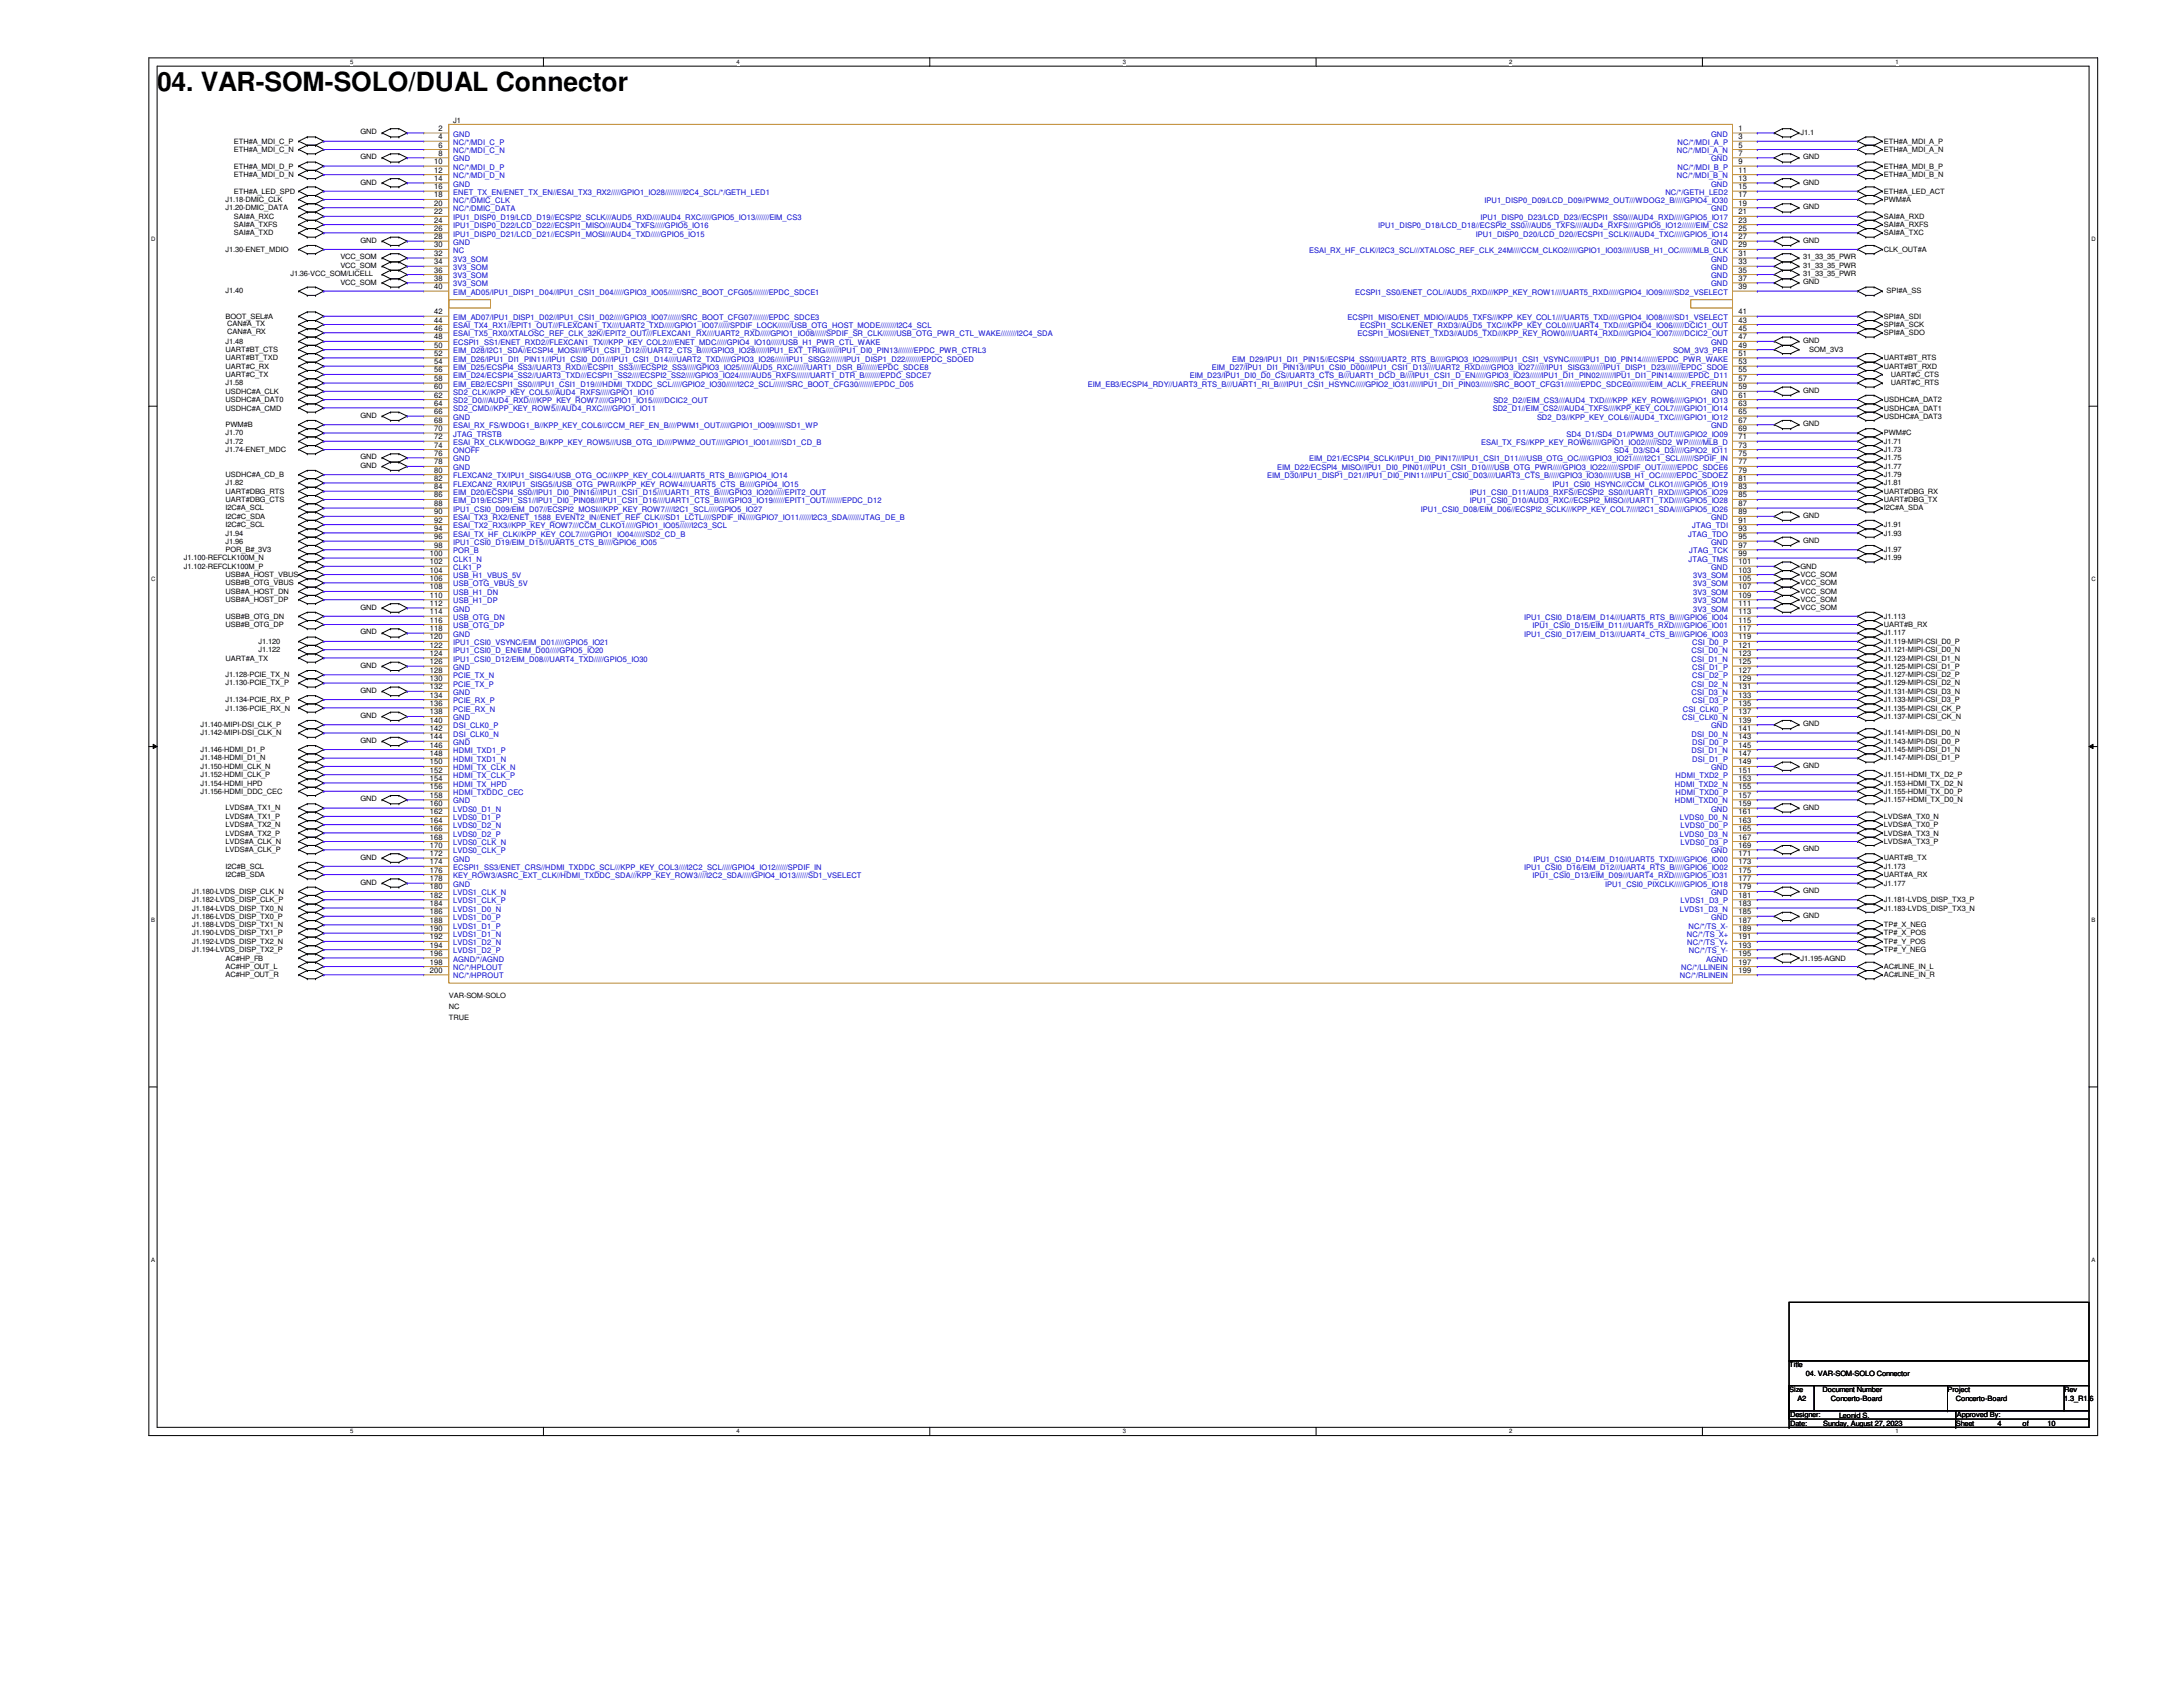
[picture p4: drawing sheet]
<svg xmlns="http://www.w3.org/2000/svg" width="279mm" height="216mm" viewBox="0 0 279 216" stroke-linecap="round" stroke-linejoin="round" font-family="sans-serif">
<defs><g id="words">
<text font-size="3.4" x="20.1" y="11.6">04. VAR-SOM-SOLO/DUAL Connector</text>
<g font-size="1">
<text x="56.1" y="16.8">2</text>
<text x="56.1" y="17.8">4</text>
<text x="222.5" y="16.8">1</text>
<text x="222.5" y="17.8">3</text>
<text x="55.6" y="21">10</text>
<text x="55.6" y="22.1">12</text>
<text x="55.6" y="23.2">14</text>
<text x="56.1" y="18.9">6</text>
<text x="56.1" y="19.9">8</text>
<text x="222.5" y="18.9">5</text>
<text x="222.5" y="19.9">7</text>
<text x="222.5" y="21">9</text>
<text x="222.5" y="22.1">11</text>
<text x="222.5" y="23.2">13</text>
<text x="55.6" y="24.2">16</text>
<text x="55.6" y="25.3">18</text>
<text x="55.6" y="26.3">20</text>
<text x="55.6" y="27.4">22</text>
<text x="55.6" y="28.5">24</text>
<text x="55.6" y="29.5">26</text>
<text x="222.5" y="24.2">15</text>
<text x="222.5" y="25.3">17</text>
<text x="222.5" y="26.3">19</text>
<text x="222.5" y="27.4">21</text>
<text x="222.5" y="28.5">23</text>
<text x="222.5" y="29.5">25</text>
<text x="55.6" y="30.6">28</text>
<text x="55.6" y="31.7">30</text>
<text x="55.6" y="32.8">32</text>
<text x="55.6" y="33.8">34</text>
<text x="55.6" y="34.9">36</text>
<text x="55.6" y="35.9">38</text>
<text x="222.5" y="30.6">27</text>
<text x="222.5" y="31.7">29</text>
<text x="222.5" y="32.8">31</text>
<text x="222.5" y="33.8">33</text>
<text x="222.5" y="34.9">35</text>
<text x="222.5" y="35.9">37</text>
<text x="55.6" y="37">40</text>
<text x="55.6" y="40.2">42</text>
<text x="55.6" y="41.3">44</text>
<text x="222.5" y="37">39</text>
<text x="222.5" y="40.2">41</text>
<text x="222.5" y="41.3">43</text>
<text x="55.6" y="42.3">46</text>
<text x="55.6" y="43.4">48</text>
<text x="55.6" y="44.5">50</text>
<text x="55.6" y="45.6">52</text>
<text x="55.6" y="46.6">54</text>
<text x="55.6" y="47.7">56</text>
<text x="222.5" y="42.3">45</text>
<text x="222.5" y="43.4">47</text>
<text x="222.5" y="44.5">49</text>
<text x="222.5" y="45.6">51</text>
<text x="222.5" y="46.6">53</text>
<text x="222.5" y="47.7">55</text>
<text x="55.6" y="48.8">58</text>
<text x="55.6" y="49.8">60</text>
<text x="55.6" y="50.9">62</text>
<text x="55.6" y="51.9">64</text>
<text x="55.6" y="53">66</text>
<text x="222.5" y="48.8">57</text>
<text x="222.5" y="49.8">59</text>
<text x="222.5" y="50.9">61</text>
<text x="222.5" y="51.9">63</text>
<text x="222.5" y="53">65</text>
<text x="55.6" y="54.1">68</text>
<text x="55.6" y="55.2">70</text>
<text x="55.6" y="56.2">72</text>
<text x="55.6" y="57.3">74</text>
<text x="55.6" y="58.3">76</text>
<text x="55.6" y="59.4">78</text>
<text x="222.5" y="54.1">67</text>
<text x="222.5" y="55.2">69</text>
<text x="222.5" y="56.2">71</text>
<text x="222.5" y="57.3">73</text>
<text x="222.5" y="58.3">75</text>
<text x="222.5" y="59.4">77</text>
<text x="55.6" y="60.5">80</text>
<text x="55.6" y="61.6">82</text>
<text x="55.6" y="62.6">84</text>
<text x="55.6" y="63.7">86</text>
<text x="55.6" y="64.8">88</text>
<text x="55.6" y="65.8">90</text>
<text x="222.5" y="60.5">79</text>
<text x="222.5" y="61.6">81</text>
<text x="222.5" y="62.6">83</text>
<text x="222.5" y="63.7">85</text>
<text x="222.5" y="64.8">87</text>
<text x="222.5" y="65.8">89</text>
<text x="55" y="71.2">100</text>
<text x="55.6" y="66.9">92</text>
<text x="55.6" y="67.9">94</text>
<text x="55.6" y="69">96</text>
<text x="55.6" y="70.1">98</text>
<text x="222.5" y="66.9">91</text>
<text x="222.5" y="67.9">93</text>
<text x="222.5" y="69">95</text>
<text x="222.5" y="70.1">97</text>
<text x="222.5" y="71.2">99</text>
<text x="55" y="72.2">102</text>
<text x="55" y="73.3">104</text>
<text x="55" y="74.3">106</text>
<text x="55" y="75.4">108</text>
<text x="55" y="76.5">110</text>
<text x="55" y="77.6">112</text>
<text x="222.5" y="72.2">101</text>
<text x="222.5" y="73.3">103</text>
<text x="222.5" y="74.3">105</text>
<text x="222.5" y="75.4">107</text>
<text x="222.5" y="76.5">109</text>
<text x="222.5" y="77.6">111</text>
<text x="55" y="78.6">114</text>
<text x="55" y="79.7">116</text>
<text x="55" y="80.8">118</text>
<text x="55" y="81.8">120</text>
<text x="55" y="82.9">122</text>
<text x="55" y="83.9">124</text>
<text x="222.5" y="78.6">113</text>
<text x="222.5" y="79.7">115</text>
<text x="222.5" y="80.8">117</text>
<text x="222.5" y="81.8">119</text>
<text x="222.5" y="82.9">121</text>
<text x="222.5" y="83.9">123</text>
<text x="55" y="85">126</text>
<text x="55" y="86.1">128</text>
<text x="55" y="87.2">130</text>
<text x="55" y="88.2">132</text>
<text x="55" y="89.3">134</text>
<text x="222.5" y="85">125</text>
<text x="222.5" y="86.1">127</text>
<text x="222.5" y="87.2">129</text>
<text x="222.5" y="88.2">131</text>
<text x="222.5" y="89.3">133</text>
<text x="55" y="90.3">136</text>
<text x="55" y="91.4">138</text>
<text x="55" y="92.5">140</text>
<text x="55" y="93.6">142</text>
<text x="55" y="94.6">144</text>
<text x="55" y="95.7">146</text>
<text x="222.5" y="90.3">135</text>
<text x="222.5" y="91.4">137</text>
<text x="222.5" y="92.5">139</text>
<text x="222.5" y="93.6">141</text>
<text x="222.5" y="94.6">143</text>
<text x="222.5" y="95.7">145</text>
<text x="55" y="96.8">148</text>
<text x="55" y="97.8">150</text>
<text x="55" y="98.9">152</text>
<text x="55" y="99.9">154</text>
<text x="55" y="101">156</text>
<text x="222.5" y="96.8">147</text>
<text x="222.5" y="97.8">149</text>
<text x="222.5" y="98.9">151</text>
<text x="222.5" y="99.9">153</text>
<text x="222.5" y="101">155</text>
<text x="55" y="102.1">158</text>
<text x="55" y="103.2">160</text>
<text x="55" y="104.2">162</text>
<text x="55" y="105.3">164</text>
<text x="55" y="106.3">166</text>
<text x="55" y="107.4">168</text>
<text x="222.5" y="102.1">157</text>
<text x="222.5" y="103.2">159</text>
<text x="222.5" y="104.2">161</text>
<text x="222.5" y="105.3">163</text>
<text x="222.5" y="106.3">165</text>
<text x="222.5" y="107.4">167</text>
<text x="55" y="108.5">170</text>
<text x="55" y="109.6">172</text>
<text x="55" y="110.6">174</text>
<text x="55" y="111.7">176</text>
<text x="55" y="112.8">178</text>
<text x="55" y="113.8">180</text>
<text x="222.5" y="108.5">169</text>
<text x="222.5" y="109.6">171</text>
<text x="222.5" y="110.6">173</text>
<text x="222.5" y="111.7">175</text>
<text x="222.5" y="112.8">177</text>
<text x="222.5" y="113.8">179</text>
<text x="55" y="114.9">182</text>
<text x="55" y="116">184</text>
<text x="55" y="117">186</text>
<text x="55" y="118.1">188</text>
<text x="55" y="119.2">190</text>
<text x="222.5" y="114.9">181</text>
<text x="222.5" y="116">183</text>
<text x="222.5" y="117">185</text>
<text x="222.5" y="118.1">187</text>
<text x="222.5" y="119.2">189</text>
<text x="55" y="120.2">192</text>
<text x="55" y="121.3">194</text>
<text x="55" y="122.3">196</text>
<text x="55" y="123.4">198</text>
<text x="55" y="124.5">200</text>
<text x="222.5" y="120.2">191</text>
<text x="222.5" y="121.3">193</text>
<text x="222.5" y="122.3">195</text>
<text x="222.5" y="123.4">197</text>
<text x="222.5" y="124.5">199</text>
</g>
<g font-size="1" fill="#00c">
<text x="58" y="17.5">GND</text>
<text x="219" y="17.5">GND</text>
<text x="58" y="18.5">NC/*/MDI_C_P</text>
<text x="58" y="19.6">NC/*/MDI_C_N</text>
<text x="58" y="20.7">GND</text>
<text x="58" y="21.7">NC/*/MDI_D_P</text>
<text x="58" y="22.8">NC/*/MDI_D_N</text>
<text x="58" y="23.9">GND</text>
<text x="214.6" y="19.6">NC/*/MDI_A_N</text>
<text x="214.6" y="22.8">NC/*/MDI_B_N</text>
<text x="214.7" y="18.5">NC/*/MDI_A_P</text>
<text x="214.7" y="21.7">NC/*/MDI_B_P</text>
<text x="219" y="20.7">GND</text>
<text x="219" y="23.9">GND</text>
<text x="58" y="24.9">ENET_TX_EN/ENET_TX_EN//ESAI_TX3_RX2/////GPIO1_IO28/////////I2C4_SCL/*/GETH_LED1</text>
<text x="58" y="26">NC/*/DMIC_CLK</text>
<text x="58" y="27.1">NC/*/DMIC_DATA</text>
<text x="58" y="28.2">IPU1_DISP0_D19/LCD_D19//ECSPI2_SCLK///AUD5_RXD////AUD4_RXC/////GPIO5_IO13///////EIM_CS3</text>
<text x="58" y="29.2">IPU1_DISP0_D22/LCD_D22//ECSPI1_MISO///AUD4_TXFS/////GPIO5_IO16</text>
<text x="176.4" y="29.2">IPU1_DISP0_D18/LCD_D18//ECSPI2_SS0///AUD5_TXFS////AUD4_RXFS/////GPIO5_IO12///////EIM_CS2</text>
<text x="189.5" y="28.2">IPU1_DISP0_D23/LCD_D23//ECSPI1_SS0///AUD4_RXD/////GPIO5_IO17</text>
<text x="190" y="26">IPU1_DISP0_D09/LCD_D09//PWM2_OUT///WDOG2_B/////GPIO4_IO30</text>
<text x="213.1" y="24.9">NC/*/GETH_LED2</text>
<text x="219" y="27.1">GND</text>
<text x="58" y="30.3">IPU1_DISP0_D21/LCD_D21//ECSPI1_MOSI///AUD4_TXD/////GPIO5_IO15</text>
<text x="58" y="31.3">GND</text>
<text x="58" y="32.4">NC</text>
<text x="58" y="33.5">3V3_SOM</text>
<text x="58" y="34.5">3V3_SOM</text>
<text x="58" y="35.6">3V3_SOM</text>
<text x="167.6" y="32.4">ESAI_RX_HF_CLK//I2C3_SCL///XTALOSC_REF_CLK_24M////CCM_CLKO2/////GPIO1_IO03//////USB_H1_OC///////MLB_CLK</text>
<text x="188.9" y="30.3">IPU1_DISP0_D20/LCD_D20//ECSPI1_SCLK///AUD4_TXC/////GPIO5_IO14</text>
<text x="219" y="31.3">GND</text>
<text x="219" y="33.5">GND</text>
<text x="219" y="34.5">GND</text>
<text x="219" y="35.6">GND</text>
<text x="58" y="36.7">3V3_SOM</text>
<text x="58" y="37.7">EIM_AD05/IPU1_DISP1_D04//IPU1_CSI1_D04/////GPIO3_IO05///////SRC_BOOT_CFG05////////EPDC_SDCE1</text>
<text x="58" y="40.9">EIM_AD07/IPU1_DISP1_D02//IPU1_CSI1_D02/////GPIO3_IO07///////SRC_BOOT_CFG07////////EPDC_SDCE3</text>
<text x="58" y="42">ESAI_TX4_RX1//EPIT1_OUT///FLEXCAN1_TX////UART2_TXD/////GPIO1_IO07//////SPDIF_LOCK///////USB_OTG_HOST_MODE////////I2C4_SCL</text>
<text x="172.5" y="40.9">ECSPI1_MISO/ENET_MDIO//AUD5_TXFS///KPP_KEY_COL1////UART5_TXD/////GPIO4_IO08//////SD1_VSELECT</text>
<text x="173.4" y="37.7">ECSPI1_SS0/ENET_COL//AUD5_RXD///KPP_KEY_ROW1////UART5_RXD/////GPIO4_IO09//////SD2_VSELECT</text>
<text x="174.1" y="42">ECSPI1_SCLK/ENET_RXD3//AUD5_TXC///KPP_KEY_COL0////UART4_TXD/////GPIO4_IO06//////DCIC1_OUT</text>
<text x="219" y="36.7">GND</text>
<text x="58" y="43.1">ESAI_TX5_RX0/XTALOSC_REF_CLK_32K//EPIT2_OUT///FLEXCAN1_RX////UART2_RXD/////GPIO1_IO08//////SPDIF_SR_CLK///////USB_OTG_PWR_CTL_WAKE////////I2C4_SDA</text>
<text x="58" y="44.2">ECSPI1_SS1/ENET_RXD2//FLEXCAN1_TX///KPP_KEY_COL2////ENET_MDC/////GPIO4_IO10//////USB_H1_PWR_CTL_WAKE</text>
<text x="58" y="45.2">EIM_D28/I2C1_SDA//ECSPI4_MOSI///IPU1_CSI1_D12////UART2_CTS_B/////GPIO3_IO28//////IPU1_EXT_TRIG///////IPU1_DI0_PIN13////////EPDC_PWR_CTRL3</text>
<text x="58" y="46.3">EIM_D26/IPU1_DI1_PIN11//IPU1_CSI0_D01///IPU1_CSI1_D14////UART2_TXD/////GPIO3_IO26//////IPU1_SISG2///////IPU1_DISP1_D22////////EPDC_SDOED</text>
<text x="58" y="47.3">EIM_D25/ECSPI4_SS3//UART3_RXD///ECSPI1_SS3////ECSPI2_SS3/////GPIO3_IO25//////AUD5_RXC///////UART1_DSR_B////////EPDC_SDCE8</text>
<text x="155.1" y="47.3">EIM_D27/IPU1_DI1_PIN13//IPU1_CSI0_D00///IPU1_CSI1_D13////UART2_RXD/////GPIO3_IO27//////IPU1_SISG3///////IPU1_DISP1_D23////////EPDC_SDOE</text>
<text x="157.7" y="46.3">EIM_D29/IPU1_DI1_PIN15//ECSPI4_SS0////UART2_RTS_B/////GPIO3_IO29//////IPU1_CSI1_VSYNC///////IPU1_DI0_PIN14////////EPDC_PWR_WAKE</text>
<text x="173.7" y="43.1">ECSPI1_MOSI/ENET_TXD3//AUD5_TXD///KPP_KEY_ROW0////UART4_RXD/////GPIO4_IO07//////DCIC2_OUT</text>
<text x="214.2" y="45.2">SOM_3V3_PER</text>
<text x="219" y="44.2">GND</text>
<text x="58" y="48.4">EIM_D24/ECSPI4_SS2//UART3_TXD///ECSPI1_SS2////ECSPI2_SS2/////GPIO3_IO24//////AUD5_RXFS///////UART1_DTR_B////////EPDC_SDCE7</text>
<text x="58" y="49.5">EIM_EB2/ECSPI1_SS0///IPU1_CSI1_D19////HDMI_TXDDC_SCL/////GPIO2_IO30//////I2C2_SCL///////SRC_BOOT_CFG30////////EPDC_D05</text>
<text x="58" y="50.5">SD2_CLK//KPP_KEY_COL5///AUD4_RXFS/////GPIO1_IO10</text>
<text x="58" y="51.6">SD2_D0///AUD4_RXD////KPP_KEY_ROW7/////GPIO1_IO15//////DCIC2_OUT</text>
<text x="58" y="52.7">SD2_CMD//KPP_KEY_ROW5///AUD4_RXC/////GPIO1_IO11</text>
<text x="58" y="53.7">GND</text>
<text x="139.2" y="49.5">EIM_EB3/ECSPI4_RDY//UART3_RTS_B///UART1_RI_B////IPU1_CSI1_HSYNC/////GPIO2_IO31//////IPU1_DI1_PIN03///////SRC_BOOT_CFG31////////EPDC_SDCE0/////////EIM_ACLK_FREERUN</text>
<text x="152.3" y="48.4">EIM_D23/IPU1_DI0_D0_CS//UART3_CTS_B///UART1_DCD_B////IPU1_CSI1_D_EN/////GPIO3_IO23//////IPU1_DI1_PIN02///////IPU1_DI1_PIN14////////EPDC_D11</text>
<text x="191.1" y="52.7">SD2_D1//EIM_CS2///AUD4_TXFS////KPP_KEY_COL7/////GPIO1_IO14</text>
<text x="191.1" y="51.6">SD2_D2//EIM_CS3///AUD4_TXD////KPP_KEY_ROW6/////GPIO1_IO13</text>
<text x="196.7" y="53.7">SD2_D3//KPP_KEY_COL6///AUD4_TXC/////GPIO1_IO12</text>
<text x="219" y="50.5">GND</text>
<text x="58" y="54.8">ESAI_RX_FS/WDOG1_B//KPP_KEY_COL6///CCM_REF_EN_B////PWM1_OUT/////GPIO1_IO09//////SD1_WP</text>
<text x="58" y="55.9">JTAG_TRSTB</text>
<text x="58" y="56.9">ESAI_RX_CLK/WDOG2_B//KPP_KEY_ROW5///USB_OTG_ID////PWM2_OUT/////GPIO1_IO01//////SD1_CD_B</text>
<text x="58" y="58">ONOFF</text>
<text x="58" y="59.1">GND</text>
<text x="167.6" y="59.1">EIM_D21/ECSPI4_SCLK//IPU1_DI0_PIN17///IPU1_CSI1_D11////USB_OTG_OC/////GPIO3_IO21//////I2C1_SCL///////SPDIF_IN</text>
<text x="189.6" y="56.9">ESAI_TX_FS//KPP_KEY_ROW6/////GPIO1_IO02//////SD2_WP///////MLB_D</text>
<text x="200.5" y="55.9">SD4_D1/SD4_D1//PWM3_OUT/////GPIO2_IO09</text>
<text x="206.6" y="58">SD4_D3/SD4_D3/////GPIO2_IO11</text>
<text x="219" y="54.8">GND</text>
<text x="58" y="60.2">GND</text>
<text x="58" y="61.2">FLEXCAN2_TX/IPU1_SISG4//USB_OTG_OC///KPP_KEY_COL4////UART5_RTS_B/////GPIO4_IO14</text>
<text x="58" y="62.3">FLEXCAN2_RX/IPU1_SISG5//USB_OTG_PWR///KPP_KEY_ROW4////UART5_CTS_B/////GPIO4_IO15</text>
<text x="58" y="63.3">EIM_D20/ECSPI4_SS0//IPU1_DI0_PIN16///IPU1_CSI1_D15////UART1_RTS_B/////GPIO3_IO20//////EPIT2_OUT</text>
<text x="58" y="64.4">EIM_D19/ECSPI1_SS1//IPU1_DI0_PIN08///IPU1_CSI1_D16////UART1_CTS_B/////GPIO3_IO19//////EPIT1_OUT////////EPDC_D12</text>
<text x="58" y="65.5">IPU1_CSI0_D09/EIM_D07//ECSPI2_MOSI///KPP_KEY_ROW7////I2C1_SCL/////GPIO5_IO27</text>
<text x="162.2" y="61.2">EIM_D30/IPU1_DISP1_D21//IPU1_DI0_PIN11///IPU1_CSI0_D03////UART3_CTS_B/////GPIO3_IO30//////USB_H1_OC////////EPDC_SDOEZ</text>
<text x="163.4" y="60.2">EIM_D22/ECSPI4_MISO//IPU1_DI0_PIN01///IPU1_CSI1_D10////USB_OTG_PWR/////GPIO3_IO22//////SPDIF_OUT////////EPDC_SDCE6</text>
<text x="181.9" y="65.5">IPU1_CSI0_D08/EIM_D06//ECSPI2_SCLK///KPP_KEY_COL7////I2C1_SDA/////GPIO5_IO26</text>
<text x="188.1" y="63.3">IPU1_CSI0_D11/AUD3_RXFS//ECSPI2_SS0///UART1_RXD/////GPIO5_IO29</text>
<text x="188.1" y="64.4">IPU1_CSI0_D10/AUD3_RXC//ECSPI2_MISO///UART1_TXD/////GPIO5_IO28</text>
<text x="198.7" y="62.3">IPU1_CSI0_HSYNC///CCM_CLKO1/////GPIO5_IO19</text>
<text x="58" y="66.5">ESAI_TX3_RX2/ENET_1588_EVENT2_IN//ENET_REF_CLK///SD1_LCTL////SPDIF_IN/////GPIO7_IO11//////I2C3_SDA///////JTAG_DE_B</text>
<text x="58" y="67.6">ESAI_TX2_RX3//KPP_KEY_ROW7///CCM_CLKO1/////GPIO1_IO05//////I2C3_SCL</text>
<text x="58" y="68.7">ESAI_TX_HF_CLK//KPP_KEY_COL7/////GPIO1_IO04//////SD2_CD_B</text>
<text x="58" y="69.7">IPU1_CSI0_D19/EIM_D15///UART5_CTS_B/////GPIO6_IO05</text>
<text x="58" y="70.8">POR_B</text>
<text x="58" y="71.9">CLK1_N</text>
<text x="216.1" y="68.7">JTAG_TDO</text>
<text x="216.1" y="71.9">JTAG_TMS</text>
<text x="216.2" y="70.8">JTAG_TCK</text>
<text x="216.6" y="67.6">JTAG_TDI</text>
<text x="219" y="66.5">GND</text>
<text x="219" y="69.7">GND</text>
<text x="58" y="72.9">CLK1_P</text>
<text x="58" y="74">USB_H1_VBUS_5V</text>
<text x="58" y="75.1">USB_OTG_VBUS_5V</text>
<text x="58" y="76.2">USB_H1_DN</text>
<text x="58" y="77.2">USB_H1_DP</text>
<text x="216.7" y="74">3V3_SOM</text>
<text x="216.7" y="75.1">3V3_SOM</text>
<text x="216.7" y="76.2">3V3_SOM</text>
<text x="216.7" y="77.2">3V3_SOM</text>
<text x="219" y="72.9">GND</text>
<text x="58" y="78.3">GND</text>
<text x="58" y="79.3">USB_OTG_DN</text>
<text x="58" y="80.4">USB_OTG_DP</text>
<text x="58" y="81.5">GND</text>
<text x="58" y="82.5">IPU1_CSI0_VSYNC/EIM_D01/////GPIO5_IO21</text>
<text x="58" y="83.6">IPU1_CSI0_D_EN/EIM_D00/////GPIO5_IO20</text>
<text x="195.1" y="79.3">IPU1_CSI0_D18/EIM_D14///UART5_RTS_B/////GPIO6_IO04</text>
<text x="195.1" y="81.5">IPU1_CSI0_D17/EIM_D13///UART4_CTS_B/////GPIO6_IO03</text>
<text x="196.1" y="80.4">IPU1_CSI0_D15/EIM_D11///UART5_RXD/////GPIO6_IO01</text>
<text x="216.5" y="83.6">CSI_D0_N</text>
<text x="216.6" y="82.5">CSI_D0_P</text>
<text x="216.7" y="78.3">3V3_SOM</text>
<text x="58" y="84.7">IPU1_CSI0_D12/EIM_D08///UART4_TXD/////GPIO5_IO30</text>
<text x="58" y="85.7">GND</text>
<text x="58" y="86.8">PCIE_TX_N</text>
<text x="58" y="87.9">PCIE_TX_P</text>
<text x="58" y="88.9">GND</text>
<text x="216.5" y="84.7">CSI_D1_N</text>
<text x="216.5" y="87.9">CSI_D2_N</text>
<text x="216.5" y="88.9">CSI_D3_N</text>
<text x="216.6" y="85.7">CSI_D1_P</text>
<text x="216.6" y="86.8">CSI_D2_P</text>
<text x="58" y="90">PCIE_RX_P</text>
<text x="58" y="91.1">PCIE_RX_N</text>
<text x="58" y="92.2">GND</text>
<text x="58" y="93.2">DSI_CLK0_P</text>
<text x="58" y="94.3">DSI_CLK0_N</text>
<text x="58" y="95.3">GND</text>
<text x="215.3" y="92.2">CSI_CLK0_N</text>
<text x="215.4" y="91.1">CSI_CLK0_P</text>
<text x="216.5" y="94.3">DSI_D0_N</text>
<text x="216.6" y="90">CSI_D3_P</text>
<text x="216.6" y="95.3">DSI_D0_P</text>
<text x="219" y="93.2">GND</text>
<text x="58" y="96.4">HDMI_TXD1_P</text>
<text x="58" y="97.5">HDMI_TXD1_N</text>
<text x="58" y="98.6">HDMI_TX_CLK_N</text>
<text x="58" y="99.6">HDMI_TX_CLK_P</text>
<text x="58" y="100.7">HDMI_TX_HPD</text>
<text x="58" y="101.7">HDMI_TXDDC_CEC</text>
<text x="214.4" y="100.7">HDMI_TXD2_N</text>
<text x="214.5" y="99.6">HDMI_TXD2_P</text>
<text x="214.5" y="101.7">HDMI_TXD0_P</text>
<text x="216.5" y="96.4">DSI_D1_N</text>
<text x="216.6" y="97.5">DSI_D1_P</text>
<text x="219" y="98.6">GND</text>
<text x="58" y="102.8">GND</text>
<text x="58" y="103.9">LVDS0_D1_N</text>
<text x="58" y="104.9">LVDS0_D1_P</text>
<text x="58" y="106">LVDS0_D2_N</text>
<text x="58" y="107.1">LVDS0_D2_P</text>
<text x="214.4" y="102.8">HDMI_TXD0_N</text>
<text x="215" y="104.9">LVDS0_D0_N</text>
<text x="215" y="107.1">LVDS0_D3_N</text>
<text x="215.1" y="106">LVDS0_D0_P</text>
<text x="219" y="103.9">GND</text>
<text x="58" y="108.2">LVDS0_CLK_N</text>
<text x="58" y="109.2">LVDS0_CLK_P</text>
<text x="58" y="110.3">GND</text>
<text x="58" y="111.3">ECSPI1_SS3/ENET_CRS//HDMI_TXDDC_SCL///KPP_KEY_COL3////I2C2_SCL/////GPIO4_IO12//////SPDIF_IN</text>
<text x="58" y="112.4">KEY_ROW3/ASRC_EXT_CLK//HDMI_TXDDC_SDA///KPP_KEY_ROW3////I2C2_SDA/////GPIO4_IO13//////SD1_VSELECT</text>
<text x="58" y="113.5">GND</text>
<text x="195.1" y="111.3">IPU1_CSI0_D16/EIM_D12///UART4_RTS_B/////GPIO6_IO02</text>
<text x="196.1" y="112.4">IPU1_CSI0_D13/EIM_D09///UART4_RXD/////GPIO5_IO31</text>
<text x="196.3" y="110.3">IPU1_CSI0_D14/EIM_D10///UART5_TXD/////GPIO6_IO00</text>
<text x="205.4" y="113.5">IPU1_CSI0_PIXCLK/////GPIO5_IO18</text>
<text x="215.1" y="108.2">LVDS0_D3_P</text>
<text x="219" y="109.2">GND</text>
<text x="58" y="114.6">LVDS1_CLK_N</text>
<text x="58" y="115.6">LVDS1_CLK_P</text>
<text x="58" y="116.7">LVDS1_D0_N</text>
<text x="58" y="117.7">LVDS1_D0_P</text>
<text x="58" y="118.8">LVDS1_D1_P</text>
<text x="58" y="119.9">LVDS1_D1_N</text>
<text x="215" y="116.7">LVDS1_D3_N</text>
<text x="215.1" y="115.6">LVDS1_D3_P</text>
<text x="215.9" y="119.9">NC/*/TS_X+</text>
<text x="216.1" y="118.8">NC/*/TS_X-</text>
<text x="219" y="114.6">GND</text>
<text x="219" y="117.7">GND</text>
<text x="58" y="120.9">LVDS1_D2_N</text>
<text x="58" y="122">LVDS1_D2_P</text>
<text x="58" y="123.1">AGND/*/AGND</text>
<text x="58" y="124.2">NC/*/HPLOUT</text>
<text x="58" y="125.2">NC/*/HPROUT</text>
<text x="215" y="125.2">NC/*/RLINEIN</text>
<text x="215.2" y="124.2">NC/*/LLINEIN</text>
<text x="215.9" y="120.9">NC/*/TS_Y+</text>
<text x="216.2" y="122">NC/*/TS_Y-</text>
<text x="218.4" y="123.1">AGND</text>
</g>
<g font-size=".9">
<text x="46.1" y="17.2">GND</text>
<text x="58" y="15.7">J1</text>
<text x="230.5" y="17.3">J1.1</text>
<text x="29.9" y="18.4">ETH#A_MDI_C_P</text>
<text x="29.9" y="19.4">ETH#A_MDI_C_N</text>
<text x="29.9" y="21.6">ETH#A_MDI_D_P</text>
<text x="29.9" y="22.6">ETH#A_MDI_D_N</text>
<text x="46.1" y="20.4">GND</text>
<text x="46.1" y="23.6">GND</text>
<text x="230.8" y="20.4">GND</text>
<text x="230.8" y="23.6">GND</text>
<text x="241.1" y="18.4">ETH#A_MDI_A_P</text>
<text x="241.1" y="19.4">ETH#A_MDI_A_N</text>
<text x="241.1" y="21.6">ETH#A_MDI_B_P</text>
<text x="241.1" y="22.6">ETH#A_MDI_B_N</text>
<text x="28.9" y="25.9">J1.18-DMIC_CLK</text>
<text x="28.9" y="26.9">J1.20-DMIC_DATA</text>
<text x="29.9" y="24.8">ETH#A_LED_SPD</text>
<text x="29.9" y="28">SAI#A_RXC</text>
<text x="29.9" y="29">SAI#A_TXFS</text>
<text x="230.8" y="26.8">GND</text>
<text x="241.1" y="24.8">ETH#A_LED_ACT</text>
<text x="241.1" y="25.9">PWM#A</text>
<text x="241.1" y="28">SAI#A_RXD</text>
<text x="241.1" y="29">SAI#A_RXFS</text>
<text x="28.9" y="32.3">J1.30-ENET_MDIO</text>
<text x="29.9" y="30.1">SAI#A_TXD</text>
<text x="37.2" y="35.3">J1.36-VCC_SOM/LICELL</text>
<text x="43.6" y="33.2">VCC_SOM</text>
<text x="43.6" y="34.3">VCC_SOM</text>
<text x="46.1" y="31.1">GND</text>
<text x="230.8" y="31.1">GND</text>
<text x="230.8" y="33.2">31_33_35_PWR</text>
<text x="230.8" y="34.3">31_33_35_PWR</text>
<text x="230.8" y="35.3">31_33_35_PWR</text>
<text x="241.1" y="30.1">SAI#A_TXC</text>
<text x="241.1" y="32.3">CLK_OUT#A</text>
<text x="28.9" y="37.5">J1.40</text>
<text x="28.9" y="40.8">BOOT_SEL#A</text>
<text x="29.1" y="41.7">CAN#A_TX</text>
<text x="43.6" y="36.5">VCC_SOM</text>
<text x="230.8" y="36.4">GND</text>
<text x="241.1" y="40.8">SPI#A_SDI</text>
<text x="241.1" y="41.9">SPI#A_SCK</text>
<text x="241.5" y="37.5">SPI#A_SS</text>
<text x="28.9" y="44">J1.48</text>
<text x="28.9" y="45">UART#BT_CTS</text>
<text x="28.9" y="46.1">UART#BT_TXD</text>
<text x="28.9" y="47.2">UART#C_RX</text>
<text x="29.1" y="42.8">CAN#A_RX</text>
<text x="230.8" y="43.9">GND</text>
<text x="231.6" y="45">SOM_3V3</text>
<text x="241.1" y="42.9">SPI#A_SDO</text>
<text x="241.1" y="46.1">UART#BT_RTS</text>
<text x="241.1" y="47.2">UART#BT_RXD</text>
<text x="28.9" y="48.3">UART#C_TX</text>
<text x="28.9" y="49.3">J1.58</text>
<text x="28.9" y="50.4">USDHC#A_CLK</text>
<text x="28.9" y="51.4">USDHC#A_DAT0</text>
<text x="28.9" y="52.5">USDHC#A_CMD</text>
<text x="46.1" y="53.5">GND</text>
<text x="230.8" y="50.3">GND</text>
<text x="241.1" y="51.4">USDHC#A_DAT2</text>
<text x="241.1" y="52.5">USDHC#A_DAT1</text>
<text x="241.1" y="53.6">USDHC#A_DAT3</text>
<text x="242" y="48.3">UART#C_CTS</text>
<text x="242" y="49.3">UART#C_RTS</text>
<text x="28.9" y="54.7">PWM#B</text>
<text x="28.9" y="55.7">J1.70</text>
<text x="28.9" y="56.8">J1.72</text>
<text x="28.9" y="57.9">J1.74-ENET_MDC</text>
<text x="46.1" y="58.8">GND</text>
<text x="46.1" y="59.9">GND</text>
<text x="230.8" y="54.5">GND</text>
<text x="241.1" y="55.7">PWM#C</text>
<text x="241.1" y="56.8">J1.71</text>
<text x="241.1" y="57.9">J1.73</text>
<text x="241.1" y="58.9">J1.75</text>
<text x="241.1" y="60">J1.77</text>
<text x="28.9" y="61">USDHC#A_CD_B</text>
<text x="28.9" y="62.1">J1.82</text>
<text x="28.9" y="63.2">UART#DBG_RTS</text>
<text x="28.9" y="65.3">I2C#A_SCL</text>
<text x="28.9" y="64.3">UART#DBG_CTS</text>
<text x="241.1" y="61">J1.79</text>
<text x="241.1" y="62.1">J1.81</text>
<text x="241.1" y="63.2">UART#DBG_RX</text>
<text x="241.1" y="64.3">UART#DBG_TX</text>
<text x="241.1" y="65.3">I2C#A_SDA</text>
<text x="23.5" y="71.7">J1.100-REFCLK100M_N</text>
<text x="28.9" y="66.4">I2C#C_SDA</text>
<text x="28.9" y="67.4">I2C#C_SCL</text>
<text x="28.9" y="68.5">J1.94</text>
<text x="28.9" y="69.6">J1.96</text>
<text x="28.9" y="70.7">POR_B#_3V3</text>
<text x="230.8" y="66.3">GND</text>
<text x="230.8" y="69.5">GND</text>
<text x="241.1" y="67.4">J1.91</text>
<text x="241.1" y="68.5">J1.93</text>
<text x="241.1" y="70.7">J1.97</text>
<text x="241.1" y="71.7">J1.99</text>
<text x="23.5" y="72.8">J1.102-REFCLK100M_P</text>
<text x="28.9" y="73.9">USB#A_HOST_VBUS</text>
<text x="28.9" y="74.9">USB#B_OTG_VBUS</text>
<text x="28.9" y="76">USB#A_HOST_DN</text>
<text x="28.9" y="77">USB#A_HOST_DP</text>
<text x="230.5" y="72.8">GND</text>
<text x="230.5" y="73.9">VCC_SOM</text>
<text x="230.5" y="74.9">VCC_SOM</text>
<text x="230.5" y="76">VCC_SOM</text>
<text x="230.5" y="77">VCC_SOM</text>
<text x="28.9" y="79.2">USB#B_OTG_DN</text>
<text x="28.9" y="80.3">USB#B_OTG_DP</text>
<text x="33.1" y="82.4">J1.120</text>
<text x="33.1" y="83.4">J1.122</text>
<text x="46.1" y="78">GND</text>
<text x="46.1" y="81.2">GND</text>
<text x="230.5" y="78.1">VCC_SOM</text>
<text x="241.1" y="79.2">J1.113</text>
<text x="241.1" y="80.3">UART#B_RX</text>
<text x="241.1" y="81.3">J1.117</text>
<text x="241.1" y="82.4">J1.119-MIPI-CSI_D0_P</text>
<text x="241.1" y="83.4">J1.121-MIPI-CSI_D0_N</text>
<text x="28.9" y="84.5">UART#A_TX</text>
<text x="28.9" y="86.7">J1.128-PCIE_TX_N</text>
<text x="28.9" y="87.7">J1.130-PCIE_TX_P</text>
<text x="28.9" y="89.9">J1.134-PCIE_RX_P</text>
<text x="46.1" y="85.5">GND</text>
<text x="46.1" y="88.7">GND</text>
<text x="241.1" y="84.5">J1.123-MIPI-CSI_D1_N</text>
<text x="241.1" y="85.6">J1.125-MIPI-CSI_D1_P</text>
<text x="241.1" y="86.7">J1.127-MIPI-CSI_D2_P</text>
<text x="241.1" y="87.7">J1.129-MIPI-CSI_D2_N</text>
<text x="241.1" y="88.8">J1.131-MIPI-CSI_D3_N</text>
<text x="241.1" y="89.9">J1.133-MIPI-CSI_D3_P</text>
<text x="25.7" y="93">J1.140-MIPI-DSI_CLK_P</text>
<text x="25.7" y="94.1">J1.142-MIPI-DSI_CLK_N</text>
<text x="28.9" y="90.9">J1.136-PCIE_RX_N</text>
<text x="46.1" y="91.9">GND</text>
<text x="46.1" y="95.1">GND</text>
<text x="230.8" y="93">GND</text>
<text x="241.1" y="90.9">J1.135-MIPI-CSI_CK_P</text>
<text x="241.1" y="92">J1.137-MIPI-CSI_CK_N</text>
<text x="241.1" y="94.1">J1.141-MIPI-DSI_D0_N</text>
<text x="241.1" y="95.2">J1.143-MIPI-DSI_D0_P</text>
<text x="25.7" y="96.3">J1.146-HDMI_D1_P</text>
<text x="25.7" y="97.3">J1.148-HDMI_D1_N</text>
<text x="25.7" y="98.4">J1.150-HDMI_CLK_N</text>
<text x="25.7" y="99.4">J1.152-HDMI_CLK_P</text>
<text x="25.7" y="100.5">J1.154-HDMI_HPD</text>
<text x="25.7" y="101.6">J1.156-HDMI_DDC_CEC</text>
<text x="230.8" y="98.3">GND</text>
<text x="241.1" y="96.3">J1.145-MIPI-DSI_D1_N</text>
<text x="241.1" y="97.3">J1.147-MIPI-DSI_D1_P</text>
<text x="241.1" y="99.4">J1.151-HDMI_TX_D2_P</text>
<text x="241.1" y="100.5">J1.153-HDMI_TX_D2_N</text>
<text x="241.1" y="101.6">J1.155-HDMI_TX_D0_P</text>
<text x="28.9" y="103.7">LVDS#A_TX1_N</text>
<text x="28.9" y="104.8">LVDS#A_TX1_P</text>
<text x="28.9" y="105.9">LVDS#A_TX2_N</text>
<text x="28.9" y="106.9">LVDS#A_TX2_P</text>
<text x="28.9" y="108">LVDS#A_CLK_N</text>
<text x="46.1" y="102.5">GND</text>
<text x="230.8" y="103.6">GND</text>
<text x="241.1" y="102.7">J1.157-HDMI_TX_D0_N</text>
<text x="241.1" y="104.8">LVDS#A_TX0_N</text>
<text x="241.1" y="105.9">LVDS#A_TX0_P</text>
<text x="241.1" y="106.9">LVDS#A_TX3_N</text>
<text x="241.1" y="108">LVDS#A_TX3_P</text>
<text x="28.9" y="109.1">LVDS#A_CLK_P</text>
<text x="28.9" y="111.2">I2C#B_SCL</text>
<text x="28.9" y="112.3">I2C#B_SDA</text>
<text x="46.1" y="110">GND</text>
<text x="46.1" y="113.2">GND</text>
<text x="230.8" y="109">GND</text>
<text x="241.1" y="110.1">UART#B_TX</text>
<text x="241.1" y="111.2">J1.173</text>
<text x="241.1" y="112.3">UART#A_RX</text>
<text x="241.1" y="113.3">J1.177</text>
<text x="24.6" y="114.4">J1.180-LVDS_DISP_CLK_N</text>
<text x="24.6" y="115.4">J1.182-LVDS_DISP_CLK_P</text>
<text x="24.6" y="116.5">J1.184-LVDS_DISP_TX0_N</text>
<text x="24.6" y="117.6">J1.186-LVDS_DISP_TX0_P</text>
<text x="24.6" y="118.7">J1.188-LVDS_DISP_TX1_N</text>
<text x="24.6" y="119.7">J1.190-LVDS_DISP_TX1_P</text>
<text x="230.8" y="114.3">GND</text>
<text x="230.8" y="117.5">GND</text>
<text x="241.1" y="115.4">J1.181-LVDS_DISP_TX3_P</text>
<text x="241.1" y="116.5">J1.183-LVDS_DISP_TX3_N</text>
<text x="241.1" y="118.7">TP#_X_NEG</text>
<text x="241.1" y="119.7">TP#_X_POS</text>
<text x="24.6" y="120.8">J1.192-LVDS_DISP_TX2_N</text>
<text x="24.6" y="121.9">J1.194-LVDS_DISP_TX2_P</text>
<text x="28.9" y="122.9">AC#HP_FB</text>
<text x="28.9" y="124">AC#HP_OUT_L</text>
<text x="28.9" y="125.1">AC#HP_OUT_R</text>
<text x="230.5" y="122.9">J1.195-AGND</text>
<text x="241.1" y="120.8">TP#_Y_POS</text>
<text x="241.1" y="121.9">TP#_Y_NEG</text>
<text x="241.1" y="124">AC#LINE_IN_L</text>
<text x="241.1" y="125.1">AC#LINE_IN_R</text>
<text x="57.4" y="127.7">VAR-SOM-SOLO</text>
<text x="57.4" y="129.1">NC</text>
<text x="57.4" y="130.5">TRUE</text>
<text x="229" y="175">Title</text>
<text x="229" y="178.2">Size</text>
<text x="230" y="179.2">A2</text>
<text x="231.1" y="176.1">04. VAR-SOM-SOLO Connector</text>
<text x="233.3" y="178.2">Document Number</text>
<text x="234.3" y="179.2">Concerto-Board</text>
<text x="249.3" y="178.2">Project</text>
<text x="250.3" y="179.2">Concerto-Board</text>
<text x="264.2" y="179.2">1.3_R1.6</text>
<text x="264.2" y="178.2">Rev</text>
<text x="229.1" y="182.5">Date:</text>
<text x="229.1" y="181.4">Designer:</text>
<text x="233.3" y="182.5">Sunday, August 27, 2023</text>
<text x="235.4" y="181.5">Leonid S.</text>
<text x="250.3" y="182.5">Sheet</text>
<text x="250.4" y="181.4">Approved By:</text>
<text x="255.7" y="182.5">4</text>
<text x="258.9" y="182.5">of</text>
<text x="262" y="182.5">10</text>
</g>
<g font-size=".8">
<text x="44.8" y="8.2">5</text>
<text x="94.3" y="8.2">4</text>
<text x="143.7" y="8.2">3</text>
<text x="193.2" y="8.2">2</text>
<text x="242.6" y="8.2">1</text>
<text x="19.3" y="30.9">D</text>
<text x="267.7" y="30.9">D</text>
<text x="19.3" y="74.4">C</text>
<text x="267.7" y="74.4">C</text>
<text x="19.3" y="117.9">B</text>
<text x="267.7" y="117.9">B</text>
<text x="19.3" y="161.5">A</text>
<text x="267.7" y="161.5">A</text>
<text x="44.8" y="183.4">5</text>
<text x="94.3" y="183.4">4</text>
<text x="143.7" y="183.4">3</text>
<text x="193.2" y="183.4">2</text>
<text x="242.6" y="183.4">1</text>
</g>
</g></defs>
<path d="M19.1 7.4h249.4v176.3h-249.4zM20.1 8.5h247.3v174.2h-247.3z" fill="none" stroke="#000" stroke-width=".13"/>
<g fill="#fff">
<path d="M44.8 7.5h.4v.8h-.4z"/>
<path d="M44.8 182.8h.4v.8h-.4z"/>
</g>
<path d="M69.6 7.4v1.1M69.6 182.7v1" fill="none" stroke="#000" stroke-width=".13"/>
<g fill="#fff">
<path d="M94.3 7.5h.4v.8h-.4z"/>
<path d="M94.3 182.8h.4v.8h-.4z"/>
</g>
<path d="M119 7.4v1.1M119 182.7v1" fill="none" stroke="#000" stroke-width=".13"/>
<g fill="#fff">
<path d="M143.7 7.5h.4v.8h-.4z"/>
<path d="M143.7 182.8h.4v.8h-.4z"/>
</g>
<path d="M168.4 7.4v1.1M168.4 182.7v1" fill="none" stroke="#000" stroke-width=".13"/>
<g fill="#fff">
<path d="M193.2 7.5h.3v.8h-.3z"/>
<path d="M193.2 182.8h.3v.8h-.3z"/>
</g>
<path d="M217.9 7.4v1.1M217.9 182.7v1" fill="none" stroke="#000" stroke-width=".13"/>
<g fill="#fff">
<path d="M242.6 7.5h.4v.8h-.4z"/>
<path d="M242.6 182.8h.4v.8h-.4z"/>
<path d="M19.3 30.2h.6v.8h-.6z"/>
<path d="M267.7 30.2h.5v.8h-.5z"/>
<path d="M19.3 73.7h.6v.8h-.6z"/>
<path d="M267.7 73.7h.5v.8h-.5z"/>
</g>
<path d="M19.1 52h1M267.4 52h1" fill="none" stroke="#000" stroke-width=".13"/>
<g fill="#fff">
<path d="M19.3 117.3h.5v.8h-.5z"/>
<path d="M267.7 117.3h.4v.8h-.4z"/>
</g>
<path d="M19.1 95.5h1M19.6 95.2l.5 .3-.5 .3zM267.4 95.5l.5-.3v.6zM267.4 95.5h1" fill="none" stroke="#000" stroke-width=".13"/>
<path d="M19.6 95.2l.5 .3-.5 .3zM267.4 95.5l.5-.3v.6z" fill="#000"/>
<g fill="#fff">
<path d="M19.3 160.9h.5v.8h-.5z"/>
<path d="M267.7 160.9h.4v.8h-.4z"/>
</g>
<g fill="none" stroke="#000" stroke-width=".13">
<path d="M38.2 18.1h.1M38.2 19.1h.1M38.2 18.1l1.1 .5M38.2 19.1l1.1 .6M39.3 17.5h.1M39.3 18.6h.1M39.3 19.7h.1M39.3 17.5h1.1M39.3 17.5l-1.1 .6M39.3 18.6h1.1M39.3 18.6l-1.1 .5M39.3 19.7h1.1"/>
<path d="M40.4 17.5h.1M40.4 18.6h.1M40.4 19.7h.1M40.4 17.5l1 .6M40.4 18.6l1 .5M41.4 18.1h.1M41.4 19.1h.1M41.4 18.1l-1 .5M41.4 19.1l-1 .6M48.9 17h.1M48.9 17l1.1 .5M50 16.5h.1"/>
<path d="M50 17.5h.1M50 19.7h.1M50 16.5l-1.1 .5M50 16.5h1.1M50 17.5h1.1M50 19.7h1.1M50 19.7l-1.1 .5M51.1 16.5h.1M51.1 17.5h.1M51.1 19.7h.1M51.1 16.5l1 .5M51.1 19.7l1 .5"/>
<path d="M52.1 17h.1M52.1 17l-1 .5M227.1 17h.1M227.1 17l1 .5M228.1 16.5h.1M228.1 17.5h.1M228.1 19.7h.1M228.1 16.5h1.1M228.1 17.5h1.1M228.1 19.7h1.1M228.1 16.5l-1 .5M228.1 19.7l-1 .5"/>
<path d="M229.2 16.5h.1M229.2 17.5h.1M229.2 19.7h.1M229.2 16.5l1.1 .5M229.2 19.7l1.1 .5M230.3 17h.1M230.3 17l-1.1 .5M237.7 18.1h.1M237.7 19.1h.1M237.7 18.1l1.1 .5M237.7 19.1l1.1 .6M238.8 17.5h.1"/>
<path d="M238.8 18.6h.1M238.8 19.7h.1M238.8 17.5h1.1M238.8 18.6h1.1M238.8 19.7h1.1M238.8 17.5l-1.1 .6M238.8 18.6l-1.1 .5M239.9 17.5h.1M239.9 18.6h.1M239.9 19.7h.1M239.9 17.5l1 .6M239.9 18.6l1 .5"/>
<path d="M240.9 18.1h.1M240.9 19.1h.1M240.9 18.1l-1 .5M240.9 19.1l-1 .6M38.2 21.3h.1M38.2 22.4h.1M38.2 24.5h.1M38.2 25.5h.1M38.2 26.6h.1M38.2 27.7h.1M38.2 28.7h.1M38.2 29.8h.1"/>
<path d="M38.2 31.9h.1M38.2 37.3h.1M38.2 21.3l1.1 .5M38.2 22.4l1.1 .5M38.2 24.5l1.1 .5M38.2 25.5l1.1 .6M38.2 26.6l1.1 .5M38.2 27.7l1.1 .5M38.2 28.7l1.1 .6M38.2 29.8l1.1 .6M38.2 31.9l1.1 .6M38.2 37.3l1.1 .5"/>
<path d="M39.3 20.7h.1M39.3 21.8h.1M39.3 22.9h.1M39.3 23.9h.1M39.3 25h.1M39.3 26.1h.1M39.3 27.1h.1M39.3 28.2h.1M39.3 29.3h.1M39.3 30.4h.1M39.3 31.4h.1M39.3 32.5h.1"/>
<path d="M39.3 36.7h.1M39.3 37.8h.1M39.3 39.9h.1M39.3 21.8l-1.1 .6M39.3 20.7h1.1M39.3 20.7l-1.1 .6M39.3 21.8h1.1M39.3 22.9h1.1M39.3 23.9h1.1M39.3 23.9l-1.1 .6M39.3 25h1.1M39.3 25l-1.1 .5"/>
<path d="M39.3 26.1h1.1M39.3 26.1l-1.1 .5M39.3 27.1h1.1M39.3 27.1l-1.1 .6M39.3 28.2h1.1M39.3 28.2l-1.1 .5M39.3 29.3h1.1M39.3 29.3l-1.1 .5M39.3 30.4h1.1M39.3 31.4h1.1M39.3 31.4l-1.1 .5M39.3 32.5h1.1"/>
<path d="M39.3 39.9l-1.1 .6M39.3 36.7h1.1M39.3 36.7l-1.1 .6M39.3 37.8h1.1M39.3 39.9h1.1M40.4 20.7h.1M40.4 21.8h.1M40.4 22.9h.1M40.4 23.9h.1M40.4 25h.1M40.4 26.1h.1M40.4 27.1h.1"/>
<path d="M40.4 28.2h.1M40.4 29.3h.1M40.4 30.4h.1M40.4 31.4h.1M40.4 32.5h.1M40.4 36.7h.1M40.4 37.8h.1M40.4 39.9h.1M40.4 20.7l1 .6M40.4 21.8l1 .6M40.4 23.9l1 .6M40.4 25l1 .5"/>
<path d="M40.4 26.1l1 .5M40.4 27.1l1 .6M40.4 28.2l1 .5M40.4 29.3l1 .5M40.4 31.4l1 .5M40.4 36.7l1 .6M40.4 39.9l1 .6M41.4 21.3h.1M41.4 22.4h.1M41.4 24.5h.1M41.4 25.5h.1M41.4 26.6h.1"/>
<path d="M41.4 27.7h.1M41.4 28.7h.1M41.4 29.8h.1M41.4 31.9h.1M41.4 37.3h.1M41.4 21.3l-1 .5M41.4 22.4l-1 .5M41.4 24.5l-1 .5M41.4 25.5l-1 .6M41.4 26.6l-1 .5M41.4 27.7l-1 .5M41.4 28.7l-1 .6"/>
<path d="M41.4 29.8l-1 .6M41.4 31.9l-1 .6M41.4 37.3l-1 .5M48.9 20.2h.1M48.9 23.4h.1M48.9 30.9h.1M48.9 33h.1M48.9 34.1h.1M48.9 35.1h.1M48.9 36.2h.1M48.9 20.2l1.1 .5M48.9 23.4l1.1 .5"/>
<path d="M48.9 30.9l1.1 .5M48.9 35.1l1.1 .6M48.9 33l1.1 .5M48.9 34.1l1.1 .5M48.9 36.2l1.1 .5M50 20.7h.1M50 22.9h.1M50 23.9h.1M50 30.4h.1M50 31.4h.1M50 32.5h.1M50 33.5h.1"/>
<path d="M50 34.6h.1M50 35.7h.1M50 36.7h.1M50 20.7h1.1M50 22.9h1.1M50 22.9l-1.1 .5M50 23.9h1.1M50 30.4h1.1M50 30.4l-1.1 .5M50 31.4h1.1M50 32.5h1.1M50 32.5l-1.1 .5"/>
<path d="M50 33.5h1.1M50 33.5l-1.1 .6M50 34.6h1.1M50 34.6l-1.1 .5M50 35.7h1.1M50 35.7l-1.1 .5M50 36.7h1.1M51.1 20.7h.1M51.1 22.9h.1M51.1 23.9h.1M51.1 30.4h.1M51.1 31.4h.1"/>
<path d="M51.1 32.5h.1M51.1 33.5h.1M51.1 34.6h.1M51.1 35.7h.1M51.1 36.7h.1M51.1 22.9l1 .5M51.1 30.4l1 .5M51.1 32.5l1 .5M51.1 33.5l1 .6M51.1 34.6l1 .5M51.1 35.7l1 .5M52.1 20.2h.1"/>
<path d="M52.1 23.4h.1M52.1 30.9h.1M52.1 33h.1M52.1 34.1h.1M52.1 35.1h.1M52.1 36.2h.1M52.1 20.2l-1 .5M52.1 23.4l-1 .5M52.1 30.9l-1 .5M52.1 33l-1 .5M52.1 34.1l-1 .5M52.1 35.1l-1 .6"/>
<path d="M52.1 36.2l-1 .5M227.1 20.2h.1M227.1 23.4h.1M227.1 26.6h.1M227.1 30.9h.1M227.1 33h.1M227.1 34.1h.1M227.1 35.1h.1M227.1 36.2h.1M227.1 20.2l1 .5M227.1 23.4l1 .5M227.1 26.6l1 .5"/>
<path d="M227.1 30.9l1 .5M227.1 33l1 .5M227.1 34.1l1 .5M227.1 35.1l1 .6M227.1 36.2l1 .5M228.1 20.7h.1M228.1 22.9h.1M228.1 23.9h.1M228.1 26.1h.1M228.1 27.1h.1M228.1 30.4h.1M228.1 31.4h.1"/>
<path d="M228.1 32.5h.1M228.1 33.5h.1M228.1 34.6h.1M228.1 35.7h.1M228.1 36.7h.1M228.1 20.7h1.1M228.1 22.9h1.1M228.1 23.9h1.1M228.1 26.1h1.1M228.1 27.1h1.1M228.1 30.4h1.1M228.1 31.4h1.1"/>
<path d="M228.1 32.5h1.1M228.1 33.5h1.1M228.1 34.6h1.1M228.1 35.7h1.1M228.1 36.7h1.1M228.1 22.9l-1 .5M228.1 26.1l-1 .5M228.1 30.4l-1 .5M228.1 32.5l-1 .5M228.1 33.5l-1 .6M228.1 34.6l-1 .5M228.1 35.7l-1 .5"/>
<path d="M229.2 20.7h.1M229.2 22.9h.1M229.2 23.9h.1M229.2 26.1h.1M229.2 27.1h.1M229.2 30.4h.1M229.2 31.4h.1M229.2 32.5h.1M229.2 33.5h.1M229.2 34.6h.1M229.2 35.7h.1M229.2 36.7h.1"/>
<path d="M229.2 22.9l1.1 .5M229.2 26.1l1.1 .5M229.2 30.4l1.1 .5M229.2 32.5l1.1 .5M229.2 33.5l1.1 .6M229.2 34.6l1.1 .5M229.2 35.7l1.1 .5M230.3 20.2h.1M230.3 23.4h.1M230.3 26.6h.1M230.3 30.9h.1M230.3 33h.1"/>
<path d="M230.3 34.1h.1M230.3 35.1h.1M230.3 36.2h.1M230.3 20.2l-1.1 .5M230.3 23.4l-1.1 .5M230.3 26.6l-1.1 .5M230.3 30.9l-1.1 .5M230.3 33l-1.1 .5M230.3 34.1l-1.1 .5M230.3 35.1l-1.1 .6M230.3 36.2l-1.1 .5M237.7 21.3h.1"/>
<path d="M237.7 22.4h.1M237.7 24.5h.1M237.7 25.5h.1M237.7 27.7h.1M237.7 28.7h.1M237.7 29.8h.1M237.7 31.9h.1M237.7 37.3h.1M237.7 21.3l1.1 .5M237.7 22.4l1.1 .5M237.7 24.5l1.1 .5M237.7 25.5l1.1 .6"/>
<path d="M237.7 27.7l1.1 .5M237.7 28.7l1.1 .6M237.7 29.8l1.1 .6M237.7 31.9l1.1 .6M237.7 37.3l1.1 .5M238.8 20.7h.1M238.8 21.8h.1M238.8 22.9h.1M238.8 23.9h.1M238.8 25h.1M238.8 26.1h.1M238.8 27.1h.1"/>
<path d="M238.8 28.2h.1M238.8 29.3h.1M238.8 30.4h.1M238.8 31.4h.1M238.8 32.5h.1M238.8 36.7h.1M238.8 37.8h.1M238.8 39.9h.1M238.8 20.7h1.1M238.8 21.8h1.1M238.8 22.9h1.1M238.8 23.9h1.1"/>
<path d="M238.8 25h1.1M238.8 26.1h1.1M238.8 27.1h1.1M238.8 28.2h1.1M238.8 29.3h1.1M238.8 30.4h1.1M238.8 31.4h1.1M238.8 32.5h1.1M238.8 36.7h1.1M238.8 37.8h1.1M238.8 39.9h1.1M238.8 20.7l-1.1 .6"/>
<path d="M238.8 21.8l-1.1 .6M238.8 23.9l-1.1 .6M238.8 25l-1.1 .5M238.8 27.1l-1.1 .6M238.8 28.2l-1.1 .5M238.8 29.3l-1.1 .5M238.8 31.4l-1.1 .5M238.8 36.7l-1.1 .6M238.8 39.9l-1.1 .6M239.9 20.7h.1M239.9 21.8h.1M239.9 22.9h.1"/>
<path d="M239.9 23.9h.1M239.9 25h.1M239.9 26.1h.1M239.9 27.1h.1M239.9 28.2h.1M239.9 29.3h.1M239.9 30.4h.1M239.9 31.4h.1M239.9 32.5h.1M239.9 36.7h.1M239.9 37.8h.1M239.9 39.9h.1"/>
<path d="M239.9 20.7l1 .6M239.9 21.8l1 .6M239.9 23.9l1 .6M239.9 25l1 .5M239.9 27.1l1 .6M239.9 28.2l1 .5M239.9 29.3l1 .5M239.9 31.4l1 .5M239.9 36.7l1 .6M239.9 39.9l1 .6M240.9 21.3h.1M240.9 22.4h.1"/>
<path d="M240.9 24.5h.1M240.9 25.5h.1M240.9 27.7h.1M240.9 28.7h.1M240.9 29.8h.1M240.9 31.9h.1M240.9 37.3h.1M240.9 21.3l-1 .5M240.9 22.4l-1 .5M240.9 24.5l-1 .5M240.9 25.5l-1 .6M240.9 27.7l-1 .5"/>
<path d="M240.9 28.7l-1 .6M240.9 29.8l-1 .6M240.9 31.9l-1 .6M240.9 37.3l-1 .5M38.2 40.5h.1M38.2 41.5h.1M38.2 42.6h.1M38.2 43.7h.1M38.2 44.7h.1M38.2 45.8h.1M38.2 46.9h.1M38.2 47.9h.1"/>
<path d="M38.2 49h.1M38.2 50.1h.1M38.2 51.1h.1M38.2 52.2h.1M38.2 54.4h.1M38.2 55.4h.1M38.2 56.5h.1M38.2 57.5h.1M38.2 40.5l1.1 .5M38.2 41.5l1.1 .6M38.2 42.6l1.1 .5M38.2 43.7l1.1 .5"/>
<path d="M38.2 44.7l1.1 .6M38.2 45.8l1.1 .6M38.2 46.9l1.1 .5M38.2 47.9l1.1 .6M38.2 49l1.1 .5M38.2 50.1l1.1 .5M38.2 51.1l1.1 .6M38.2 52.2l1.1 .5M38.2 54.4l1.1 .5M38.2 55.4l1.1 .5M38.2 56.5l1.1 .5M38.2 57.5l1.1 .6"/>
<path d="M39.3 41h.1M39.3 42.1h.1M39.3 43.1h.1M39.3 44.2h.1M39.3 45.3h.1M39.3 46.4h.1M39.3 47.4h.1M39.3 48.5h.1M39.3 49.5h.1M39.3 50.6h.1M39.3 51.7h.1M39.3 52.7h.1"/>
<path d="M39.3 53.8h.1M39.3 54.9h.1M39.3 55.9h.1M39.3 57h.1M39.3 58.1h.1M39.3 41h1.1M39.3 41l-1.1 .5M39.3 42.1h1.1M39.3 42.1l-1.1 .5M39.3 43.1h1.1M39.3 43.1l-1.1 .6M39.3 44.2h1.1"/>
<path d="M39.3 44.2l-1.1 .5M39.3 45.3h1.1M39.3 45.3l-1.1 .5M39.3 46.4h1.1M39.3 46.4l-1.1 .5M39.3 47.4h1.1M39.3 47.4l-1.1 .5M39.3 48.5h1.1M39.3 48.5l-1.1 .5M39.3 49.5h1.1M39.3 49.5l-1.1 .6M39.3 50.6h1.1"/>
<path d="M39.3 50.6l-1.1 .5M39.3 51.7h1.1M39.3 51.7l-1.1 .5M39.3 52.7h1.1M39.3 53.8h1.1M39.3 53.8l-1.1 .6M39.3 54.9h1.1M39.3 54.9l-1.1 .5M39.3 55.9h1.1M39.3 55.9l-1.1 .6M39.3 57h1.1M39.3 57l-1.1 .5"/>
<path d="M39.3 58.1h1.1M40.4 41h.1M40.4 42.1h.1M40.4 43.1h.1M40.4 44.2h.1M40.4 45.3h.1M40.4 46.4h.1M40.4 47.4h.1M40.4 48.5h.1M40.4 49.5h.1M40.4 50.6h.1M40.4 51.7h.1"/>
<path d="M40.4 52.7h.1M40.4 53.8h.1M40.4 54.9h.1M40.4 55.9h.1M40.4 57h.1M40.4 58.1h.1M40.4 41l1 .5M40.4 42.1l1 .5M40.4 43.1l1 .6M40.4 44.2l1 .5M40.4 45.3l1 .5M40.4 46.4l1 .5"/>
<path d="M40.4 47.4l1 .5M40.4 48.5l1 .5M40.4 49.5l1 .6M40.4 50.6l1 .5M40.4 51.7l1 .5M40.4 53.8l1 .6M40.4 54.9l1 .5M40.4 55.9l1 .6M40.4 57l1 .5M41.4 40.5h.1M41.4 41.5h.1M41.4 42.6h.1"/>
<path d="M41.4 43.7h.1M41.4 44.7h.1M41.4 45.8h.1M41.4 46.9h.1M41.4 47.9h.1M41.4 49h.1M41.4 50.1h.1M41.4 51.1h.1M41.4 52.2h.1M41.4 54.4h.1M41.4 55.4h.1M41.4 56.5h.1"/>
<path d="M41.4 57.5h.1M41.4 40.5l-1 .5M41.4 41.5l-1 .6M41.4 42.6l-1 .5M41.4 43.7l-1 .5M41.4 44.7l-1 .6M41.4 45.8l-1 .6M41.4 46.9l-1 .5M41.4 47.9l-1 .6M41.4 49l-1 .5M41.4 50.1l-1 .5M41.4 51.1l-1 .6"/>
<path d="M41.4 52.2l-1 .5M41.4 54.4l-1 .5M41.4 55.4l-1 .5M41.4 56.5l-1 .5M41.4 57.5l-1 .6M48.9 53.3h.1M48.9 58.6h.1M48.9 59.7h.1M48.9 53.3l1.1 .5M48.9 58.6l1.1 .5M48.9 59.7l1.1 .5M50 52.7h.1"/>
<path d="M50 53.8h.1M50 58.1h.1M50 59.1h.1M50 52.7h1.1M50 52.7l-1.1 .6M50 53.8h1.1M50 58.1h1.1M50 58.1l-1.1 .5M50 59.1h1.1M50 59.1l-1.1 .6M51.1 52.7h.1M51.1 53.8h.1"/>
<path d="M51.1 58.1h.1M51.1 59.1h.1M51.1 52.7l1 .6M51.1 58.1l1 .5M51.1 59.1l1 .6M52.1 53.3h.1M52.1 58.6h.1M52.1 59.7h.1M52.1 53.3l-1 .5M52.1 58.6l-1 .5M52.1 59.7l-1 .5M227.1 43.7h.1"/>
<path d="M227.1 44.7h.1M227.1 50.1h.1M227.1 54.4h.1M227.1 43.7l1 .5M227.1 44.7l1 .6M227.1 50.1l1 .5M227.1 54.4l1 .5M228.1 43.1h.1M228.1 44.2h.1M228.1 45.3h.1M228.1 49.5h.1M228.1 50.6h.1"/>
<path d="M228.1 53.8h.1M228.1 54.9h.1M228.1 43.1h1.1M228.1 44.2h1.1M228.1 45.3h1.1M228.1 49.5h1.1M228.1 50.6h1.1M228.1 53.8h1.1M228.1 54.9h1.1M228.1 43.1l-1 .6M228.1 44.2l-1 .5M228.1 49.5l-1 .6"/>
<path d="M228.1 53.8l-1 .6M229.2 43.1h.1M229.2 44.2h.1M229.2 45.3h.1M229.2 49.5h.1M229.2 50.6h.1M229.2 53.8h.1M229.2 54.9h.1M229.2 43.1l1.1 .6M229.2 44.2l1.1 .5M229.2 49.5l1.1 .6M229.2 53.8l1.1 .6"/>
<path d="M230.3 43.7h.1M230.3 44.7h.1M230.3 50.1h.1M230.3 54.4h.1M230.3 43.7l-1.1 .5M230.3 44.7l-1.1 .6M230.3 50.1l-1.1 .5M230.3 54.4l-1.1 .5M237.7 40.5h.1M237.7 41.5h.1M237.7 42.6h.1M237.7 45.8h.1"/>
<path d="M237.7 46.9h.1M237.7 47.9h.1M237.7 49h.1M237.7 51.1h.1M237.7 52.2h.1M237.7 53.3h.1M237.7 55.4h.1M237.7 56.5h.1M237.7 57.5h.1M237.7 58.6h.1M237.7 59.7h.1M237.7 40.5l1.1 .5"/>
<path d="M237.7 41.5l1.1 .6M237.7 42.6l1.1 .5M237.7 45.8l1.1 .6M237.7 46.9l1.1 .5M237.7 47.9l1.1 .6M237.7 49l1.1 .5M237.7 51.1l1.1 .6M237.7 52.2l1.1 .5M237.7 53.3l1.1 .5M237.7 55.4l1.1 .5M237.7 56.5l1.1 .5M237.7 57.5l1.1 .6"/>
<path d="M237.7 58.6l1.1 .5M237.7 59.7l1.1 .5M238.8 41h.1M238.8 42.1h.1M238.8 43.1h.1M238.8 45.3h.1M238.8 46.4h.1M238.8 47.4h.1M238.8 48.5h.1M238.8 49.5h.1M238.8 50.6h.1M238.8 51.7h.1"/>
<path d="M238.8 52.7h.1M238.8 53.8h.1M238.8 54.9h.1M238.8 55.9h.1M238.8 57h.1M238.8 58.1h.1M238.8 59.1h.1M238.8 41h1.1M238.8 42.1h1.1M238.8 43.1h1.1M238.8 45.3h1.1M238.8 46.4h1.1"/>
<path d="M238.8 47.4h1.1M238.8 48.5h1.1M238.8 49.5h1.1M238.8 50.6h1.1M238.8 51.7h1.1M238.8 52.7h1.1M238.8 53.8h1.1M238.8 54.9h1.1M238.8 55.9h1.1M238.8 57h1.1M238.8 58.1h1.1M238.8 59.1h1.1"/>
<path d="M238.8 41l-1.1 .5M238.8 42.1l-1.1 .5M238.8 45.3l-1.1 .5M238.8 46.4l-1.1 .5M238.8 47.4l-1.1 .5M238.8 48.5l-1.1 .5M238.8 50.6l-1.1 .5M238.8 51.7l-1.1 .5M238.8 52.7l-1.1 .6M238.8 54.9l-1.1 .5M238.8 55.9l-1.1 .6M238.8 57l-1.1 .5"/>
<path d="M238.8 58.1l-1.1 .5M238.8 59.1l-1.1 .6M239.9 41h.1M239.9 42.1h.1M239.9 43.1h.1M239.9 45.3h.1M239.9 46.4h.1M239.9 47.4h.1M239.9 48.5h.1M239.9 49.5h.1M239.9 50.6h.1M239.9 51.7h.1"/>
<path d="M239.9 52.7h.1M239.9 53.8h.1M239.9 54.9h.1M239.9 55.9h.1M239.9 57h.1M239.9 58.1h.1M239.9 59.1h.1M239.9 41l1 .5M239.9 42.1l1 .5M239.9 45.3l1 .5M239.9 46.4l1 .5M239.9 47.4l1 .5"/>
<path d="M239.9 48.5l1 .5M239.9 50.6l1 .5M239.9 51.7l1 .5M239.9 52.7l1 .6M239.9 54.9l1 .5M239.9 55.9l1 .6M239.9 57l1 .5M239.9 58.1l1 .5M239.9 59.1l1 .6M240.9 40.5h.1M240.9 41.5h.1M240.9 42.6h.1"/>
<path d="M240.9 45.8h.1M240.9 46.9h.1M240.9 47.9h.1M240.9 49h.1M240.9 51.1h.1M240.9 52.2h.1M240.9 53.3h.1M240.9 55.4h.1M240.9 56.5h.1M240.9 57.5h.1M240.9 58.6h.1M240.9 59.7h.1"/>
<path d="M240.9 40.5l-1 .5M240.9 41.5l-1 .6M240.9 42.6l-1 .5M240.9 45.8l-1 .6M240.9 46.9l-1 .5M240.9 47.9l-1 .6M240.9 49l-1 .5M240.9 51.1l-1 .6M240.9 52.2l-1 .5M240.9 53.3l-1 .5M240.9 55.4l-1 .5M240.9 56.5l-1 .5"/>
<path d="M240.9 57.5l-1 .6M240.9 58.6l-1 .5M240.9 59.7l-1 .5M38.2 60.7h.1M38.2 61.8h.1M38.2 62.9h.1M38.2 65h.1M38.2 66.1h.1M38.2 67.1h.1M38.2 68.2h.1M38.2 69.3h.1M38.2 70.4h.1"/>
<path d="M38.2 71.4h.1M38.2 72.5h.1M38.2 73.5h.1M38.2 74.6h.1M38.2 75.7h.1M38.2 76.7h.1M38.2 78.9h.1M38.2 79.9h.1M38.2 63.9h.1M38.2 60.7l1.1 .6M38.2 61.8l1.1 .6M38.2 62.9l1.1 .5"/>
<path d="M38.2 65l1.1 .5M38.2 66.1l1.1 .5M38.2 67.1l1.1 .6M38.2 68.2l1.1 .5M38.2 69.3l1.1 .5M38.2 70.4l1.1 .5M38.2 71.4l1.1 .5M38.2 72.5l1.1 .5M38.2 73.5l1.1 .6M38.2 74.6l1.1 .5M38.2 75.7l1.1 .5M38.2 76.7l1.1 .6"/>
<path d="M38.2 78.9l1.1 .5M38.2 79.9l1.1 .6M38.2 63.9l1.1 .6M39.3 60.2h.1M39.3 61.3h.1M39.3 62.4h.1M39.3 63.4h.1M39.3 64.5h.1M39.3 65.5h.1M39.3 66.6h.1M39.3 67.7h.1M39.3 68.7h.1"/>
<path d="M39.3 69.8h.1M39.3 70.9h.1M39.3 71.9h.1M39.3 73h.1M39.3 74.1h.1M39.3 75.1h.1M39.3 76.2h.1M39.3 77.3h.1M39.3 78.4h.1M39.3 79.4h.1M39.3 60.2h1.1M39.3 60.2l-1.1 .5"/>
<path d="M39.3 61.3h1.1M39.3 61.3l-1.1 .5M39.3 62.4h1.1M39.3 62.4l-1.1 .5M39.3 63.4h1.1M39.3 64.5l-1.1 .5M39.3 64.5h1.1M39.3 65.5h1.1M39.3 65.5l-1.1 .6M39.3 66.6h1.1M39.3 66.6l-1.1 .5M39.3 67.7h1.1"/>
<path d="M39.3 67.7l-1.1 .5M39.3 68.7h1.1M39.3 68.7l-1.1 .6M39.3 69.8h1.1M39.3 69.8l-1.1 .6M39.3 70.9h1.1M39.3 70.9l-1.1 .5M39.3 71.9h1.1M39.3 71.9l-1.1 .6M39.3 73h1.1M39.3 73l-1.1 .5M39.3 74.1h1.1"/>
<path d="M39.3 74.1l-1.1 .5M39.3 75.1h1.1M39.3 75.1l-1.1 .6M39.3 76.2h1.1M39.3 76.2l-1.1 .5M39.3 77.3h1.1M39.3 78.4h1.1M39.3 78.4l-1.1 .5M39.3 79.4h1.1M39.3 79.4l-1.1 .5M39.3 63.4l-1.1 .5M40.4 60.2h.1"/>
<path d="M40.4 61.3h.1M40.4 62.4h.1M40.4 63.4h.1M40.4 64.5h.1M40.4 65.5h.1M40.4 66.6h.1M40.4 67.7h.1M40.4 68.7h.1M40.4 69.8h.1M40.4 70.9h.1M40.4 71.9h.1M40.4 73h.1"/>
<path d="M40.4 74.1h.1M40.4 75.1h.1M40.4 76.2h.1M40.4 77.3h.1M40.4 78.4h.1M40.4 79.4h.1M40.4 60.2l1 .5M40.4 61.3l1 .5M40.4 62.4l1 .5M40.4 64.5l1 .5M40.4 65.5l1 .6M40.4 66.6l1 .5"/>
<path d="M40.4 67.7l1 .5M40.4 68.7l1 .6M40.4 69.8l1 .6M40.4 70.9l1 .5M40.4 71.9l1 .6M40.4 73l1 .5M40.4 74.1l1 .5M40.4 75.1l1 .6M40.4 76.2l1 .5M40.4 78.4l1 .5M40.4 79.4l1 .5M40.4 63.4l1 .5"/>
<path d="M41.4 60.7h.1M41.4 61.8h.1M41.4 62.9h.1M41.4 65h.1M41.4 66.1h.1M41.4 67.1h.1M41.4 68.2h.1M41.4 69.3h.1M41.4 70.4h.1M41.4 71.4h.1M41.4 72.5h.1M41.4 73.5h.1"/>
<path d="M41.4 74.6h.1M41.4 75.7h.1M41.4 76.7h.1M41.4 78.9h.1M41.4 79.9h.1M41.4 63.9h.1M41.4 60.7l-1 .6M41.4 61.8l-1 .6M41.4 62.9l-1 .5M41.4 65l-1 .5M41.4 66.1l-1 .5M41.4 67.1l-1 .6"/>
<path d="M41.4 68.2l-1 .5M41.4 69.3l-1 .5M41.4 70.4l-1 .5M41.4 71.4l-1 .5M41.4 72.5l-1 .5M41.4 73.5l-1 .6M41.4 74.6l-1 .5M41.4 75.7l-1 .5M41.4 76.7l-1 .6M41.4 78.9l-1 .5M41.4 79.9l-1 .6M41.4 63.9l-1 .6"/>
<path d="M48.9 77.8h.1M48.9 77.8l1.1 .6M50 60.2h.1M50 77.3h.1M50 78.4h.1M50 60.2h1.1M50 77.3h1.1M50 77.3l-1.1 .5M50 78.4h1.1M51.1 60.2h.1M51.1 77.3h.1M51.1 78.4h.1"/>
<path d="M51.1 77.3l1 .5M52.1 77.8h.1M52.1 77.8l-1 .6M227.1 66.1h.1M227.1 69.3h.1M227.1 72.5h.1M227.1 73.5h.1M227.1 74.6h.1M227.1 75.7h.1M227.1 76.7h.1M227.1 77.8h.1M227.1 66.1l1 .5"/>
<path d="M227.1 69.3l1 .5M227.1 72.5l1 .5M227.1 73.5l1 .6M227.1 74.6l1 .5M227.1 75.7l1 .5M227.1 76.7l1 .6M227.1 77.8l1 .6M228.1 65.5h.1M228.1 66.6h.1M228.1 68.7h.1M228.1 69.8h.1M228.1 71.9h.1"/>
<path d="M228.1 73h.1M228.1 74.1h.1M228.1 75.1h.1M228.1 76.2h.1M228.1 77.3h.1M228.1 78.4h.1M228.1 65.5h1.1M228.1 66.6h1.1M228.1 68.7h1.1M228.1 69.8h1.1M228.1 71.9h1.1M228.1 73h1.1"/>
<path d="M228.1 74.1h1.1M228.1 75.1h1.1M228.1 76.2h1.1M228.1 77.3h1.1M228.1 78.4h1.1M228.1 65.5l-1 .6M228.1 68.7l-1 .6M228.1 71.9l-1 .6M228.1 73l-1 .5M228.1 74.1l-1 .5M228.1 75.1l-1 .6M228.1 76.2l-1 .5"/>
<path d="M228.1 77.3l-1 .5M229.2 65.5h.1M229.2 66.6h.1M229.2 68.7h.1M229.2 69.8h.1M229.2 71.9h.1M229.2 73h.1M229.2 74.1h.1M229.2 75.1h.1M229.2 76.2h.1M229.2 77.3h.1M229.2 78.4h.1"/>
<path d="M229.2 65.5l1.1 .6M229.2 68.7l1.1 .6M229.2 71.9l1.1 .6M229.2 73l1.1 .5M229.2 74.1l1.1 .5M229.2 75.1l1.1 .6M229.2 76.2l1.1 .5M229.2 77.3l1.1 .5M230.3 66.1h.1M230.3 69.3h.1M230.3 72.5h.1M230.3 73.5h.1"/>
<path d="M230.3 74.6h.1M230.3 75.7h.1M230.3 76.7h.1M230.3 77.8h.1M230.3 66.1l-1.1 .5M230.3 69.3l-1.1 .5M230.3 72.5l-1.1 .5M230.3 73.5l-1.1 .6M230.3 74.6l-1.1 .5M230.3 75.7l-1.1 .5M230.3 76.7l-1.1 .6M230.3 77.8l-1.1 .6"/>
<path d="M237.7 60.7h.1M237.7 61.8h.1M237.7 62.9h.1M237.7 63.9h.1M237.7 65h.1M237.7 67.1h.1M237.7 68.2h.1M237.7 70.4h.1M237.7 71.4h.1M237.7 78.9h.1M237.7 79.9h.1M237.7 60.7l1.1 .6"/>
<path d="M237.7 61.8l1.1 .6M237.7 62.9l1.1 .5M237.7 63.9l1.1 .6M237.7 65l1.1 .5M237.7 67.1l1.1 .6M237.7 68.2l1.1 .5M237.7 70.4l1.1 .5M237.7 71.4l1.1 .5M237.7 78.9l1.1 .5M237.7 79.9l1.1 .6M238.8 60.2h.1M238.8 61.3h.1"/>
<path d="M238.8 62.4h.1M238.8 63.4h.1M238.8 64.5h.1M238.8 65.5h.1M238.8 66.6h.1M238.8 67.7h.1M238.8 68.7h.1M238.8 69.8h.1M238.8 70.9h.1M238.8 71.9h.1M238.8 78.4h.1M238.8 79.4h.1"/>
<path d="M238.8 60.2h1.1M238.8 61.3h1.1M238.8 62.4h1.1M238.8 63.4h1.1M238.8 64.5h1.1M238.8 65.5h1.1M238.8 66.6h1.1M238.8 67.7h1.1M238.8 68.7h1.1M238.8 69.8h1.1M238.8 70.9h1.1M238.8 71.9h1.1"/>
<path d="M238.8 78.4h1.1M238.8 79.4h1.1M238.8 60.2l-1.1 .5M238.8 61.3l-1.1 .5M238.8 62.4l-1.1 .5M238.8 63.4l-1.1 .5M238.8 64.5l-1.1 .5M238.8 66.6l-1.1 .5M238.8 67.7l-1.1 .5M238.8 69.8l-1.1 .6M238.8 70.9l-1.1 .5M238.8 78.4l-1.1 .5"/>
<path d="M238.8 79.4l-1.1 .5M239.9 60.2h.1M239.9 61.3h.1M239.9 62.4h.1M239.9 63.4h.1M239.9 64.5h.1M239.9 65.5h.1M239.9 66.6h.1M239.9 67.7h.1M239.9 68.7h.1M239.9 69.8h.1M239.9 70.9h.1"/>
<path d="M239.9 71.9h.1M239.9 78.4h.1M239.9 79.4h.1M239.9 60.2l1 .5M239.9 61.3l1 .5M239.9 62.4l1 .5M239.9 63.4l1 .5M239.9 64.5l1 .5M239.9 66.6l1 .5M239.9 67.7l1 .5M239.9 69.8l1 .6M239.9 70.9l1 .5"/>
<path d="M239.9 78.4l1 .5M239.9 79.4l1 .5M240.9 60.7h.1M240.9 61.8h.1M240.9 62.9h.1M240.9 63.9h.1M240.9 65h.1M240.9 67.1h.1M240.9 68.2h.1M240.9 70.4h.1M240.9 71.4h.1M240.9 78.9h.1"/>
<path d="M240.9 79.9h.1M240.9 60.7l-1 .6M240.9 61.8l-1 .6M240.9 62.9l-1 .5M240.9 63.9l-1 .6M240.9 65l-1 .5M240.9 67.1l-1 .6M240.9 68.2l-1 .5M240.9 70.4l-1 .5M240.9 71.4l-1 .5M240.9 78.9l-1 .5M240.9 79.9l-1 .6"/>
<path d="M38.2 82.1h.1M38.2 83.1h.1M38.2 84.2h.1M38.2 86.4h.1M38.2 87.4h.1M38.2 89.5h.1M38.2 90.6h.1M38.2 92.8h.1M38.2 93.8h.1M38.2 95.9h.1M38.2 97h.1M38.2 98.1h.1"/>
<path d="M38.2 99.1h.1M38.2 82.1l1.1 .5M38.2 83.1l1.1 .6M38.2 84.2l1.1 .6M38.2 86.4l1.1 .5M38.2 87.4l1.1 .5M38.2 89.5l1.1 .6M38.2 90.6l1.1 .5M38.2 92.8l1.1 .5M38.2 93.8l1.1 .6M38.2 95.9l1.1 .6M38.2 97l1.1 .5"/>
<path d="M38.2 98.1l1.1 .5M38.2 99.1l1.1 .6M39.3 80.5h.1M39.3 81.5h.1M39.3 82.6h.1M39.3 83.7h.1M39.3 84.8h.1M39.3 85.8h.1M39.3 86.9h.1M39.3 87.9h.1M39.3 89h.1M39.3 90.1h.1"/>
<path d="M39.3 91.1h.1M39.3 92.2h.1M39.3 93.3h.1M39.3 94.4h.1M39.3 95.4h.1M39.3 96.5h.1M39.3 97.5h.1M39.3 98.6h.1M39.3 99.7h.1M39.3 80.5h1.1M39.3 81.5h1.1M39.3 81.5l-1.1 .6"/>
<path d="M39.3 82.6h1.1M39.3 82.6l-1.1 .5M39.3 83.7h1.1M39.3 83.7l-1.1 .5M39.3 84.8h1.1M39.3 85.8h1.1M39.3 85.8l-1.1 .6M39.3 86.9h1.1M39.3 86.9l-1.1 .5M39.3 87.9h1.1M39.3 89h1.1M39.3 89l-1.1 .5"/>
<path d="M39.3 90.1h1.1M39.3 90.1l-1.1 .5M39.3 91.1h1.1M39.3 92.2h1.1M39.3 92.2l-1.1 .6M39.3 93.3h1.1M39.3 93.3l-1.1 .5M39.3 94.4h1.1M39.3 95.4h1.1M39.3 95.4l-1.1 .5M39.3 96.5h1.1M39.3 96.5l-1.1 .5"/>
<path d="M39.3 97.5h1.1M39.3 97.5l-1.1 .6M39.3 98.6h1.1M39.3 98.6l-1.1 .5M39.3 99.7h1.1M39.3 99.7l-1.1 .5M40.4 80.5h.1M40.4 81.5h.1M40.4 82.6h.1M40.4 83.7h.1M40.4 84.8h.1M40.4 85.8h.1"/>
<path d="M40.4 86.9h.1M40.4 87.9h.1M40.4 89h.1M40.4 90.1h.1M40.4 91.1h.1M40.4 92.2h.1M40.4 93.3h.1M40.4 94.4h.1M40.4 95.4h.1M40.4 96.5h.1M40.4 97.5h.1M40.4 98.6h.1"/>
<path d="M40.4 99.7h.1M40.4 81.5l1 .6M40.4 82.6l1 .5M40.4 83.7l1 .5M40.4 85.8l1 .6M40.4 86.9l1 .5M40.4 89l1 .5M40.4 90.1l1 .5M40.4 92.2l1 .6M40.4 93.3l1 .5M40.4 95.4l1 .5M40.4 96.5l1 .5"/>
<path d="M40.4 97.5l1 .6M40.4 98.6l1 .5M40.4 99.7l1 .5M41.4 82.1h.1M41.4 83.1h.1M41.4 84.2h.1M41.4 86.4h.1M41.4 87.4h.1M41.4 89.5h.1M41.4 90.6h.1M41.4 92.8h.1M41.4 93.8h.1"/>
<path d="M41.4 95.9h.1M41.4 97h.1M41.4 98.1h.1M41.4 99.1h.1M41.4 82.1l-1 .5M41.4 83.1l-1 .6M41.4 84.2l-1 .6M41.4 86.4l-1 .5M41.4 87.4l-1 .5M41.4 89.5l-1 .6M41.4 90.6l-1 .5M41.4 92.8l-1 .5"/>
<path d="M41.4 93.8l-1 .6M41.4 95.9l-1 .6M41.4 97l-1 .5M41.4 98.1l-1 .5M41.4 99.1l-1 .6M48.9 81h.1M48.9 85.3h.1M48.9 88.5h.1M48.9 91.7h.1M48.9 94.9h.1M48.9 85.3l1.1 .5M48.9 81l1.1 .5"/>
<path d="M48.9 88.5l1.1 .5M48.9 94.9l1.1 .5M48.9 91.7l1.1 .5M50 80.5h.1M50 81.5h.1M50 84.8h.1M50 85.8h.1M50 87.9h.1M50 89h.1M50 91.1h.1M50 92.2h.1M50 94.4h.1"/>
<path d="M50 95.4h.1M50 80.5h1.1M50 80.5l-1.1 .5M50 81.5h1.1M50 84.8h1.1M50 84.8l-1.1 .5M50 85.8h1.1M50 87.9h1.1M50 87.9l-1.1 .6M50 89h1.1M50 91.1h1.1M50 91.1l-1.1 .6"/>
<path d="M50 92.2h1.1M50 94.4h1.1M50 94.4l-1.1 .5M50 95.4h1.1M51.1 80.5h.1M51.1 81.5h.1M51.1 84.8h.1M51.1 85.8h.1M51.1 87.9h.1M51.1 89h.1M51.1 91.1h.1M51.1 92.2h.1"/>
<path d="M51.1 94.4h.1M51.1 95.4h.1M51.1 80.5l1 .5M51.1 84.8l1 .5M51.1 87.9l1 .6M51.1 91.1l1 .6M51.1 94.4l1 .5M52.1 81h.1M52.1 85.3h.1M52.1 88.5h.1M52.1 91.7h.1M52.1 94.9h.1"/>
<path d="M52.1 81l-1 .5M52.1 85.3l-1 .5M52.1 88.5l-1 .5M52.1 91.7l-1 .5M52.1 94.9l-1 .5M227.1 92.8h.1M227.1 98.1h.1M227.1 92.8l1 .5M227.1 98.1l1 .5M228.1 92.2h.1M228.1 93.3h.1M228.1 97.5h.1"/>
<path d="M228.1 98.6h.1M228.1 92.2h1.1M228.1 93.3h1.1M228.1 97.5h1.1M228.1 98.6h1.1M228.1 92.2l-1 .6M228.1 97.5l-1 .6M229.2 92.2h.1M229.2 93.3h.1M229.2 97.5h.1M229.2 98.6h.1M229.2 92.2l1.1 .6"/>
<path d="M229.2 97.5l1.1 .6M230.3 92.8h.1M230.3 98.1h.1M230.3 92.8l-1.1 .5M230.3 98.1l-1.1 .5M237.7 81h.1M237.7 82.1h.1M237.7 83.1h.1M237.7 84.2h.1M237.7 85.3h.1M237.7 86.4h.1M237.7 87.4h.1"/>
<path d="M237.7 88.5h.1M237.7 89.5h.1M237.7 90.6h.1M237.7 91.7h.1M237.7 93.8h.1M237.7 94.9h.1M237.7 95.9h.1M237.7 97h.1M237.7 99.1h.1M237.7 81l1.1 .5M237.7 82.1l1.1 .5M237.7 83.1l1.1 .6"/>
<path d="M237.7 84.2l1.1 .6M237.7 85.3l1.1 .5M237.7 86.4l1.1 .5M237.7 87.4l1.1 .5M237.7 88.5l1.1 .5M237.7 89.5l1.1 .6M237.7 90.6l1.1 .5M237.7 91.7l1.1 .5M237.7 93.8l1.1 .6M237.7 94.9l1.1 .5M237.7 95.9l1.1 .6M237.7 97l1.1 .5"/>
<path d="M237.7 99.1l1.1 .6M238.8 80.5h.1M238.8 81.5h.1M238.8 82.6h.1M238.8 83.7h.1M238.8 84.8h.1M238.8 85.8h.1M238.8 86.9h.1M238.8 87.9h.1M238.8 89h.1M238.8 90.1h.1M238.8 91.1h.1"/>
<path d="M238.8 92.2h.1M238.8 93.3h.1M238.8 94.4h.1M238.8 95.4h.1M238.8 96.5h.1M238.8 97.5h.1M238.8 98.6h.1M238.8 99.7h.1M238.8 80.5h1.1M238.8 81.5h1.1M238.8 82.6h1.1M238.8 83.7h1.1"/>
<path d="M238.8 84.8h1.1M238.8 85.8h1.1M238.8 86.9h1.1M238.8 87.9h1.1M238.8 89h1.1M238.8 90.1h1.1M238.8 91.1h1.1M238.8 92.2h1.1M238.8 93.3h1.1M238.8 94.4h1.1M238.8 95.4h1.1M238.8 96.5h1.1"/>
<path d="M238.8 97.5h1.1M238.8 98.6h1.1M238.8 99.7h1.1M238.8 80.5l-1.1 .5M238.8 81.5l-1.1 .6M238.8 82.6l-1.1 .5M238.8 83.7l-1.1 .5M238.8 84.8l-1.1 .5M238.8 85.8l-1.1 .6M238.8 86.9l-1.1 .5M238.8 87.9l-1.1 .6M238.8 89l-1.1 .5"/>
<path d="M238.8 90.1l-1.1 .5M238.8 91.1l-1.1 .6M238.8 93.3l-1.1 .5M238.8 94.4l-1.1 .5M238.8 95.4l-1.1 .5M238.8 96.5l-1.1 .5M238.8 98.6l-1.1 .5M238.8 99.7l-1.1 .5M239.9 80.5h.1M239.9 81.5h.1M239.9 82.6h.1M239.9 83.7h.1"/>
<path d="M239.9 84.8h.1M239.9 85.8h.1M239.9 86.9h.1M239.9 87.9h.1M239.9 89h.1M239.9 90.1h.1M239.9 91.1h.1M239.9 92.2h.1M239.9 93.3h.1M239.9 94.4h.1M239.9 95.4h.1M239.9 96.5h.1"/>
<path d="M239.9 97.5h.1M239.9 98.6h.1M239.9 99.7h.1M239.9 80.5l1 .5M239.9 81.5l1 .6M239.9 82.6l1 .5M239.9 83.7l1 .5M239.9 84.8l1 .5M239.9 85.8l1 .6M239.9 86.9l1 .5M239.9 87.9l1 .6M239.9 89l1 .5"/>
<path d="M239.9 90.1l1 .5M239.9 91.1l1 .6M239.9 93.3l1 .5M239.9 94.4l1 .5M239.9 95.4l1 .5M239.9 96.5l1 .5M239.9 98.6l1 .5M239.9 99.7l1 .5M240.9 81h.1M240.9 82.1h.1M240.9 83.1h.1M240.9 84.2h.1"/>
<path d="M240.9 85.3h.1M240.9 86.4h.1M240.9 87.4h.1M240.9 88.5h.1M240.9 89.5h.1M240.9 90.6h.1M240.9 91.7h.1M240.9 93.8h.1M240.9 94.9h.1M240.9 95.9h.1M240.9 97h.1M240.9 99.1h.1"/>
<path d="M240.9 81l-1 .5M240.9 82.1l-1 .5M240.9 83.1l-1 .6M240.9 84.2l-1 .6M240.9 85.3l-1 .5M240.9 86.4l-1 .5M240.9 87.4l-1 .5M240.9 88.5l-1 .5M240.9 89.5l-1 .6M240.9 90.6l-1 .5M240.9 91.7l-1 .5M240.9 93.8l-1 .6"/>
<path d="M240.9 94.9l-1 .5M240.9 95.9l-1 .6M240.9 97l-1 .5M240.9 99.1l-1 .6M38.2 100.2h.1M38.2 103.4h.1M38.2 104.5h.1M38.2 105.5h.1M38.2 106.6h.1M38.2 107.7h.1M38.2 108.8h.1M38.2 110.9h.1"/>
<path d="M38.2 111.9h.1M38.2 114.1h.1M38.2 115.1h.1M38.2 116.2h.1M38.2 117.3h.1M38.2 118.4h.1M38.2 119.4h.1M38.2 101.3h.1M38.2 100.2l1.1 .6M38.2 103.4l1.1 .5M38.2 104.5l1.1 .5M38.2 105.5l1.1 .6"/>
<path d="M38.2 106.6l1.1 .5M38.2 107.7l1.1 .5M38.2 108.8l1.1 .5M38.2 110.9l1.1 .5M38.2 111.9l1.1 .6M38.2 114.1l1.1 .5M38.2 115.1l1.1 .6M38.2 116.2l1.1 .6M38.2 117.3l1.1 .5M38.2 118.4l1.1 .5M38.2 119.4l1.1 .5M38.2 101.3l1.1 .5"/>
<path d="M39.3 100.8h.1M39.3 102.9h.1M39.3 103.9h.1M39.3 105h.1M39.3 106.1h.1M39.3 107.1h.1M39.3 108.2h.1M39.3 109.3h.1M39.3 110.4h.1M39.3 111.4h.1M39.3 112.5h.1M39.3 113.5h.1"/>
<path d="M39.3 114.6h.1M39.3 115.7h.1M39.3 116.8h.1M39.3 117.8h.1M39.3 118.9h.1M39.3 119.9h.1M39.3 101.8h.1M39.3 100.8h1.1M39.3 101.8h1.1M39.3 102.9h1.1M39.3 102.9l-1.1 .5M39.3 103.9h1.1"/>
<path d="M39.3 103.9l-1.1 .6M39.3 105h1.1M39.3 105l-1.1 .5M39.3 106.1h1.1M39.3 106.1l-1.1 .5M39.3 107.1h1.1M39.3 107.1l-1.1 .6M39.3 108.2h1.1M39.3 108.2l-1.1 .6M39.3 109.3h1.1M39.3 110.4h1.1M39.3 110.4l-1.1 .5"/>
<path d="M39.3 111.4h1.1M39.3 111.4l-1.1 .5M39.3 112.5h1.1M39.3 113.5h1.1M39.3 113.5l-1.1 .6M39.3 114.6h1.1M39.3 114.6l-1.1 .5M39.3 115.7h1.1M39.3 115.7l-1.1 .5M39.3 116.8h1.1M39.3 116.8l-1.1 .5M39.3 117.8h1.1"/>
<path d="M39.3 117.8l-1.1 .6M39.3 118.9h1.1M39.3 118.9l-1.1 .5M39.3 119.9h1.1M39.3 119.9l-1.1 .6M39.3 100.8l-1.1 .5M40.4 100.8h.1M40.4 102.9h.1M40.4 103.9h.1M40.4 105h.1M40.4 106.1h.1M40.4 107.1h.1"/>
<path d="M40.4 108.2h.1M40.4 109.3h.1M40.4 110.4h.1M40.4 111.4h.1M40.4 112.5h.1M40.4 113.5h.1M40.4 114.6h.1M40.4 115.7h.1M40.4 116.8h.1M40.4 117.8h.1M40.4 118.9h.1M40.4 119.9h.1"/>
<path d="M40.4 101.8h.1M40.4 102.9l1 .5M40.4 103.9l1 .6M40.4 105l1 .5M40.4 106.1l1 .5M40.4 107.1l1 .6M40.4 108.2l1 .6M40.4 110.4l1 .5M40.4 111.4l1 .5M40.4 113.5l1 .6M40.4 114.6l1 .5M40.4 115.7l1 .5"/>
<path d="M40.4 116.8l1 .5M40.4 117.8l1 .6M40.4 118.9l1 .5M40.4 119.9l1 .6M40.4 100.8l1 .5M41.4 100.2h.1M41.4 103.4h.1M41.4 104.5h.1M41.4 105.5h.1M41.4 106.6h.1M41.4 107.7h.1M41.4 108.8h.1"/>
<path d="M41.4 110.9h.1M41.4 111.9h.1M41.4 114.1h.1M41.4 115.1h.1M41.4 116.2h.1M41.4 117.3h.1M41.4 118.4h.1M41.4 119.4h.1M41.4 101.3h.1M41.4 100.2l-1 .6M41.4 103.4l-1 .5M41.4 104.5l-1 .5"/>
<path d="M41.4 105.5l-1 .6M41.4 106.6l-1 .5M41.4 107.7l-1 .5M41.4 108.8l-1 .5M41.4 110.9l-1 .5M41.4 111.9l-1 .6M41.4 114.1l-1 .5M41.4 115.1l-1 .6M41.4 116.2l-1 .6M41.4 117.3l-1 .5M41.4 118.4l-1 .5M41.4 119.4l-1 .5"/>
<path d="M41.4 101.3l-1 .5M48.9 102.4h.1M48.9 109.8h.1M48.9 113h.1M48.9 102.4l1.1 .5M48.9 109.8l1.1 .6M48.9 113l1.1 .5M50 101.8h.1M50 102.9h.1M50 109.3h.1M50 110.4h.1M50 112.5h.1"/>
<path d="M50 113.5h.1M50 101.8l-1.1 .6M50 101.8h1.1M50 102.9h1.1M50 109.3h1.1M50 109.3l-1.1 .5M50 110.4h1.1M50 112.5h1.1M50 112.5l-1.1 .5M50 113.5h1.1M51.1 101.8h.1M51.1 102.9h.1"/>
<path d="M51.1 109.3h.1M51.1 110.4h.1M51.1 112.5h.1M51.1 113.5h.1M51.1 101.8l1 .6M51.1 109.3l1 .5M51.1 112.5l1 .5M52.1 102.4h.1M52.1 109.8h.1M52.1 113h.1M52.1 102.4l-1 .5M52.1 109.8l-1 .6"/>
<path d="M52.1 113l-1 .5M227.1 103.4h.1M227.1 108.8h.1M227.1 114.1h.1M227.1 117.3h.1M227.1 103.4l1 .5M227.1 108.8l1 .5M227.1 114.1l1 .5M227.1 117.3l1 .5M228.1 102.9h.1M228.1 103.9h.1M228.1 108.2h.1"/>
<path d="M228.1 109.3h.1M228.1 113.5h.1M228.1 114.6h.1M228.1 116.8h.1M228.1 117.8h.1M228.1 102.9h1.1M228.1 103.9h1.1M228.1 108.2h1.1M228.1 109.3h1.1M228.1 113.5h1.1M228.1 114.6h1.1M228.1 116.8h1.1"/>
<path d="M228.1 117.8h1.1M228.1 102.9l-1 .5M228.1 108.2l-1 .6M228.1 113.5l-1 .6M228.1 116.8l-1 .5M229.2 102.9h.1M229.2 103.9h.1M229.2 108.2h.1M229.2 109.3h.1M229.2 113.5h.1M229.2 114.6h.1M229.2 116.8h.1"/>
<path d="M229.2 117.8h.1M229.2 102.9l1.1 .5M229.2 108.2l1.1 .6M229.2 113.5l1.1 .6M229.2 116.8l1.1 .5M230.3 103.4h.1M230.3 108.8h.1M230.3 114.1h.1M230.3 117.3h.1M230.3 103.4l-1.1 .5M230.3 108.8l-1.1 .5M230.3 114.1l-1.1 .5"/>
<path d="M230.3 117.3l-1.1 .5M237.7 100.2h.1M237.7 101.3h.1M237.7 102.4h.1M237.7 104.5h.1M237.7 105.5h.1M237.7 106.6h.1M237.7 107.7h.1M237.7 109.8h.1M237.7 110.9h.1M237.7 111.9h.1M237.7 113h.1"/>
<path d="M237.7 115.1h.1M237.7 116.2h.1M237.7 118.4h.1M237.7 119.4h.1M237.7 100.2l1.1 .6M237.7 101.3l1.1 .5M237.7 102.4l1.1 .5M237.7 104.5l1.1 .5M237.7 105.5l1.1 .6M237.7 106.6l1.1 .5M237.7 107.7l1.1 .5M237.7 109.8l1.1 .6"/>
<path d="M237.7 110.9l1.1 .5M237.7 111.9l1.1 .6M237.7 113l1.1 .5M237.7 115.1l1.1 .6M237.7 116.2l1.1 .6M237.7 118.4l1.1 .5M237.7 119.4l1.1 .5M238.8 100.8h.1M238.8 101.8h.1M238.8 102.9h.1M238.8 103.9h.1M238.8 105h.1"/>
<path d="M238.8 106.1h.1M238.8 107.1h.1M238.8 108.2h.1M238.8 109.3h.1M238.8 110.4h.1M238.8 111.4h.1M238.8 112.5h.1M238.8 113.5h.1M238.8 114.6h.1M238.8 115.7h.1M238.8 116.8h.1M238.8 117.8h.1"/>
<path d="M238.8 118.9h.1M238.8 119.9h.1M238.8 100.8h1.1M238.8 101.8h1.1M238.8 102.9h1.1M238.8 103.9h1.1M238.8 105h1.1M238.8 106.1h1.1M238.8 107.1h1.1M238.8 108.2h1.1M238.8 109.3h1.1M238.8 110.4h1.1"/>
<path d="M238.8 111.4h1.1M238.8 112.5h1.1M238.8 113.5h1.1M238.8 114.6h1.1M238.8 115.7h1.1M238.8 116.8h1.1M238.8 117.8h1.1M238.8 118.9h1.1M238.8 119.9h1.1M238.8 100.8l-1.1 .5M238.8 101.8l-1.1 .6M238.8 103.9l-1.1 .6"/>
<path d="M238.8 105l-1.1 .5M238.8 106.1l-1.1 .5M238.8 107.1l-1.1 .6M238.8 109.3l-1.1 .5M238.8 110.4l-1.1 .5M238.8 111.4l-1.1 .5M238.8 112.5l-1.1 .5M238.8 114.6l-1.1 .5M238.8 115.7l-1.1 .5M238.8 117.8l-1.1 .6M238.8 118.9l-1.1 .5M238.8 119.9l-1.1 .6"/>
<path d="M239.9 100.8h.1M239.9 101.8h.1M239.9 102.9h.1M239.9 103.9h.1M239.9 105h.1M239.9 106.1h.1M239.9 107.1h.1M239.9 108.2h.1M239.9 109.3h.1M239.9 110.4h.1M239.9 111.4h.1M239.9 112.5h.1"/>
<path d="M239.9 113.5h.1M239.9 114.6h.1M239.9 115.7h.1M239.9 116.8h.1M239.9 117.8h.1M239.9 118.9h.1M239.9 119.9h.1M239.9 100.8l1 .5M239.9 101.8l1 .6M239.9 103.9l1 .6M239.9 105l1 .5M239.9 106.1l1 .5"/>
<path d="M239.9 107.1l1 .6M239.9 109.3l1 .5M239.9 110.4l1 .5M239.9 111.4l1 .5M239.9 112.5l1 .5M239.9 114.6l1 .5M239.9 115.7l1 .5M239.9 117.8l1 .6M239.9 118.9l1 .5M239.9 119.9l1 .6M240.9 100.2h.1M240.9 101.3h.1"/>
<path d="M240.9 102.4h.1M240.9 104.5h.1M240.9 105.5h.1M240.9 106.6h.1M240.9 107.7h.1M240.9 109.8h.1M240.9 110.9h.1M240.9 111.9h.1M240.9 113h.1M240.9 115.1h.1M240.9 116.2h.1M240.9 118.4h.1"/>
<path d="M240.9 119.4h.1M240.9 100.2l-1 .6M240.9 101.3l-1 .5M240.9 102.4l-1 .5M240.9 104.5l-1 .5M240.9 105.5l-1 .6M240.9 106.6l-1 .5M240.9 107.7l-1 .5M240.9 109.8l-1 .6M240.9 110.9l-1 .5M240.9 111.9l-1 .6M240.9 113l-1 .5"/>
<path d="M240.9 115.1l-1 .6M240.9 116.2l-1 .6M240.9 118.4l-1 .5M240.9 119.4l-1 .5M19.1 139.1h1M38.2 120.5h.1M38.2 121.5h.1M38.2 122.6h.1M38.2 123.7h.1M38.2 124.8h.1M38.2 120.5l1.1 .5M38.2 121.5l1.1 .6"/>
<path d="M38.2 122.6l1.1 .5M38.2 123.7l1.1 .5M38.2 124.8l1.1 .5M39.3 121h.1M39.3 122.1h.1M39.3 123.1h.1M39.3 124.2h.1M39.3 125.3h.1M39.3 121h1.1M39.3 121l-1.1 .5M39.3 122.1h1.1M39.3 122.1l-1.1 .5"/>
<path d="M39.3 123.1h1.1M39.3 123.1l-1.1 .6M39.3 124.2h1.1M39.3 124.2l-1.1 .6M39.3 125.3h1.1M40.4 121h.1M40.4 122.1h.1M40.4 123.1h.1M40.4 124.2h.1M40.4 125.3h.1M40.4 121l1 .5M40.4 122.1l1 .5"/>
<path d="M40.4 123.1l1 .6M40.4 124.2l1 .6M41.4 120.5h.1M41.4 121.5h.1M41.4 122.6h.1M41.4 123.7h.1M41.4 124.8h.1M41.4 120.5l-1 .5M41.4 121.5l-1 .6M41.4 122.6l-1 .5M41.4 123.7l-1 .5M41.4 124.8l-1 .5"/>
<path d="M227.1 122.6h.1M227.1 122.6l1 .5M228.1 122.1h.1M228.1 123.1h.1M228.1 122.1h1.1M228.1 123.1h1.1M228.1 122.1l-1 .5M229.2 122.1h.1M229.2 123.1h.1M229.2 122.1l1.1 .5M230.3 122.6h.1M230.3 122.6l-1.1 .5"/>
<path d="M237.7 120.5h.1M237.7 121.5h.1M237.7 123.7h.1M237.7 124.8h.1M237.7 120.5l1.1 .5M237.7 121.5l1.1 .6M237.7 123.7l1.1 .5M237.7 124.8l1.1 .5M238.8 121h.1M238.8 122.1h.1M238.8 123.1h.1M238.8 124.2h.1"/>
<path d="M238.8 125.3h.1M238.8 121h1.1M238.8 122.1h1.1M238.8 123.1h1.1M238.8 124.2h1.1M238.8 125.3h1.1M238.8 121l-1.1 .5M238.8 123.1l-1.1 .6M238.8 124.2l-1.1 .6M239.9 121h.1M239.9 122.1h.1M239.9 123.1h.1"/>
<path d="M239.9 124.2h.1M239.9 125.3h.1M239.9 121l1 .5M239.9 123.1l1 .6M239.9 124.2l1 .6M240.9 120.5h.1M240.9 121.5h.1M240.9 123.7h.1M240.9 124.8h.1M240.9 120.5l-1 .5M240.9 121.5l-1 .6M240.9 123.7l-1 .5"/>
<path d="M240.9 124.8l-1 .5M267.4 139.1h1M229 166.7h38.4v7.5h-38.4zM229 174.2h38.4v3.1h-38.4zM229 177.3h3.2v3.3h-3.2zM229 177.3v5.4M232.2 177.3h32v3.3h-32zM249.3 177.3v3.3M264.2 177.3h3.2v3.3h-3.2zM229 180.6h21.3v1h-21.3zM229 182.7h.1M229 182.7h21.3"/>
<path d="M249.3 180.6h.1M250.3 180.6h17.1v2.1h-17.1zM250.3 182.7h.1M250.3 181.6h17.1M267.4 181.6h.1"/>
</g>
<path d="M57.4 15.9h164.3v109.9h-164.3zM57.4 38.4h5.4v1h-5.4zM216.4 38.4h5.3v1h-5.3z" fill="none" stroke="#cc8006" stroke-width=".13"/>
<g fill="none" stroke="#a84" stroke-width=".13">
<path d="M54.2 17h.1M54.2 18.1h.1M54.2 19.1h.1M54.2 17h3.2M54.2 18.1h3.2M54.2 19.1h3.2M221.7 17h3.2M221.7 18.1h3.2M221.7 19.1h3.2M224.9 17h.1M224.9 18.1h.1M224.9 19.1h.1"/>
<path d="M54.2 20.2h.1M54.2 21.3h.1M54.2 22.4h.1M54.2 23.4h.1M54.2 24.5h.1M54.2 25.5h.1M54.2 26.6h.1M54.2 27.7h.1M54.2 28.7h.1M54.2 29.8h.1M54.2 30.9h.1M54.2 31.9h.1"/>
<path d="M54.2 33h.1M54.2 34.1h.1M54.2 35.1h.1M54.2 36.2h.1M54.2 37.3h.1M54.2 20.2h3.2M54.2 21.3h3.2M54.2 22.4h3.2M54.2 23.4h3.2M54.2 24.5h3.2M54.2 25.5h3.2M54.2 26.6h3.2"/>
<path d="M54.2 27.7h3.2M54.2 28.7h3.2M54.2 29.8h3.2M54.2 30.9h3.2M54.2 31.9h3.2M54.2 33h3.2M54.2 34.1h3.2M54.2 35.1h3.2M54.2 36.2h3.2M54.2 37.3h3.2M221.7 20.2h3.2M221.7 21.3h3.2"/>
<path d="M221.7 22.4h3.2M221.7 23.4h3.2M221.7 24.5h3.2M221.7 25.5h3.2M221.7 26.6h3.2M221.7 27.7h3.2M221.7 28.7h3.2M221.7 29.8h3.2M221.7 30.9h3.2M221.7 31.9h3.2M221.7 33h3.2M221.7 34.1h3.2"/>
<path d="M221.7 35.1h3.2M221.7 36.2h3.2M221.7 37.3h3.2M224.9 20.2h.1M224.9 21.3h.1M224.9 22.4h.1M224.9 23.4h.1M224.9 24.5h.1M224.9 25.5h.1M224.9 26.6h.1M224.9 27.7h.1M224.9 28.7h.1"/>
<path d="M224.9 29.8h.1M224.9 30.9h.1M224.9 31.9h.1M224.9 33h.1M224.9 34.1h.1M224.9 35.1h.1M224.9 36.2h.1M224.9 37.3h.1M54.2 40.5h.1M54.2 41.5h.1M54.2 42.6h.1M54.2 43.7h.1"/>
<path d="M54.2 44.7h.1M54.2 45.8h.1M54.2 46.9h.1M54.2 47.9h.1M54.2 49h.1M54.2 50.1h.1M54.2 51.1h.1M54.2 52.2h.1M54.2 53.3h.1M54.2 54.4h.1M54.2 55.4h.1M54.2 56.5h.1"/>
<path d="M54.2 57.5h.1M54.2 58.6h.1M54.2 59.7h.1M54.2 40.5h3.2M54.2 41.5h3.2M54.2 42.6h3.2M54.2 43.7h3.2M54.2 44.7h3.2M54.2 45.8h3.2M54.2 46.9h3.2M54.2 47.9h3.2M54.2 49h3.2"/>
<path d="M54.2 50.1h3.2M54.2 51.1h3.2M54.2 52.2h3.2M54.2 53.3h3.2M54.2 54.4h3.2M54.2 55.4h3.2M54.2 56.5h3.2M54.2 57.5h3.2M54.2 58.6h3.2M54.2 59.7h3.2M221.7 40.5h3.2M221.7 41.5h3.2"/>
<path d="M221.7 42.6h3.2M221.7 43.7h3.2M221.7 44.7h3.2M221.7 45.8h3.2M221.7 46.9h3.2M221.7 47.9h3.2M221.7 49h3.2M221.7 50.1h3.2M221.7 51.1h3.2M221.7 52.2h3.2M221.7 53.3h3.2M221.7 54.4h3.2"/>
<path d="M221.7 55.4h3.2M221.7 56.5h3.2M221.7 57.5h3.2M221.7 58.6h3.2M221.7 59.7h3.2M224.9 40.5h.1M224.9 41.5h.1M224.9 42.6h.1M224.9 43.7h.1M224.9 44.7h.1M224.9 45.8h.1M224.9 46.9h.1"/>
<path d="M224.9 47.9h.1M224.9 49h.1M224.9 50.1h.1M224.9 51.1h.1M224.9 52.2h.1M224.9 53.3h.1M224.9 54.4h.1M224.9 55.4h.1M224.9 56.5h.1M224.9 57.5h.1M224.9 58.6h.1M224.9 59.7h.1"/>
<path d="M54.2 60.7h.1M54.2 61.8h.1M54.2 62.9h.1M54.2 63.9h.1M54.2 65h.1M54.2 66.1h.1M54.2 67.1h.1M54.2 68.2h.1M54.2 69.3h.1M54.2 70.4h.1M54.2 71.4h.1M54.2 72.5h.1"/>
<path d="M54.2 73.5h.1M54.2 74.6h.1M54.2 75.7h.1M54.2 76.7h.1M54.2 77.8h.1M54.2 78.9h.1M54.2 79.9h.1M54.2 60.7h3.2M54.2 61.8h3.2M54.2 62.9h3.2M54.2 63.9h3.2M54.2 65h3.2"/>
<path d="M54.2 66.1h3.2M54.2 67.1h3.2M54.2 68.2h3.2M54.2 69.3h3.2M54.2 70.4h3.2M54.2 71.4h3.2M54.2 72.5h3.2M54.2 73.5h3.2M54.2 74.6h3.2M54.2 75.7h3.2M54.2 76.7h3.2M54.2 77.8h3.2"/>
<path d="M54.2 78.9h3.2M54.2 79.9h3.2M221.7 60.7h3.2M221.7 61.8h3.2M221.7 62.9h3.2M221.7 63.9h3.2M221.7 65h3.2M221.7 66.1h3.2M221.7 67.1h3.2M221.7 68.2h3.2M221.7 69.3h3.2M221.7 70.4h3.2"/>
<path d="M221.7 71.4h3.2M221.7 72.5h3.2M221.7 73.5h3.2M221.7 74.6h3.2M221.7 75.7h3.2M221.7 76.7h3.2M221.7 77.8h3.2M221.7 78.9h3.2M221.7 79.9h3.2M224.9 60.7h.1M224.9 61.8h.1M224.9 62.9h.1"/>
<path d="M224.9 63.9h.1M224.9 65h.1M224.9 66.1h.1M224.9 67.1h.1M224.9 68.2h.1M224.9 69.3h.1M224.9 70.4h.1M224.9 71.4h.1M224.9 72.5h.1M224.9 73.5h.1M224.9 74.6h.1M224.9 75.7h.1"/>
<path d="M224.9 76.7h.1M224.9 77.8h.1M224.9 78.9h.1M224.9 79.9h.1M54.2 81h.1M54.2 82.1h.1M54.2 83.1h.1M54.2 84.2h.1M54.2 85.3h.1M54.2 86.4h.1M54.2 87.4h.1M54.2 88.5h.1"/>
<path d="M54.2 89.5h.1M54.2 90.6h.1M54.2 91.7h.1M54.2 92.8h.1M54.2 93.8h.1M54.2 94.9h.1M54.2 95.9h.1M54.2 97h.1M54.2 98.1h.1M54.2 99.1h.1M54.2 81h3.2M54.2 82.1h3.2"/>
<path d="M54.2 83.1h3.2M54.2 84.2h3.2M54.2 85.3h3.2M54.2 86.4h3.2M54.2 87.4h3.2M54.2 88.5h3.2M54.2 89.5h3.2M54.2 90.6h3.2M54.2 91.7h3.2M54.2 92.8h3.2M54.2 93.8h3.2M54.2 94.9h3.2"/>
<path d="M54.2 95.9h3.2M54.2 97h3.2M54.2 98.1h3.2M54.2 99.1h3.2M221.7 81h3.2M221.7 82.1h3.2M221.7 83.1h3.2M221.7 84.2h3.2M221.7 85.3h3.2M221.7 86.4h3.2M221.7 87.4h3.2M221.7 88.5h3.2"/>
<path d="M221.7 89.5h3.2M221.7 90.6h3.2M221.7 91.7h3.2M221.7 92.8h3.2M221.7 93.8h3.2M221.7 94.9h3.2M221.7 95.9h3.2M221.7 97h3.2M221.7 98.1h3.2M221.7 99.1h3.2M224.9 81h.1M224.9 82.1h.1"/>
<path d="M224.9 83.1h.1M224.9 84.2h.1M224.9 85.3h.1M224.9 86.4h.1M224.9 87.4h.1M224.9 88.5h.1M224.9 89.5h.1M224.9 90.6h.1M224.9 91.7h.1M224.9 92.8h.1M224.9 93.8h.1M224.9 94.9h.1"/>
<path d="M224.9 95.9h.1M224.9 97h.1M224.9 98.1h.1M224.9 99.1h.1M54.2 100.2h.1M54.2 101.3h.1M54.2 102.4h.1M54.2 103.4h.1M54.2 104.5h.1M54.2 105.5h.1M54.2 106.6h.1M54.2 107.7h.1"/>
<path d="M54.2 108.8h.1M54.2 109.8h.1M54.2 110.9h.1M54.2 111.9h.1M54.2 113h.1M54.2 114.1h.1M54.2 115.1h.1M54.2 116.2h.1M54.2 117.3h.1M54.2 118.4h.1M54.2 119.4h.1M54.2 100.2h3.2"/>
<path d="M54.2 101.3h3.2M54.2 102.4h3.2M54.2 103.4h3.2M54.2 104.5h3.2M54.2 105.5h3.2M54.2 106.6h3.2M54.2 107.7h3.2M54.2 108.8h3.2M54.2 109.8h3.2M54.2 110.9h3.2M54.2 111.9h3.2M54.2 113h3.2"/>
<path d="M54.2 114.1h3.2M54.2 115.1h3.2M54.2 116.2h3.2M54.2 117.3h3.2M54.2 118.4h3.2M54.2 119.4h3.2M221.7 100.2h3.2M221.7 101.3h3.2M221.7 102.4h3.2M221.7 103.4h3.2M221.7 104.5h3.2M221.7 105.5h3.2"/>
<path d="M221.7 106.6h3.2M221.7 107.7h3.2M221.7 108.8h3.2M221.7 109.8h3.2M221.7 110.9h3.2M221.7 111.9h3.2M221.7 113h3.2M221.7 114.1h3.2M221.7 115.1h3.2M221.7 116.2h3.2M221.7 117.3h3.2M221.7 118.4h3.2"/>
<path d="M221.7 119.4h3.2M224.9 100.2h.1M224.9 101.3h.1M224.9 102.4h.1M224.9 103.4h.1M224.9 104.5h.1M224.9 105.5h.1M224.9 106.6h.1M224.9 107.7h.1M224.9 108.8h.1M224.9 109.8h.1M224.9 110.9h.1"/>
<path d="M224.9 111.9h.1M224.9 113h.1M224.9 114.1h.1M224.9 115.1h.1M224.9 116.2h.1M224.9 117.3h.1M224.9 118.4h.1M224.9 119.4h.1M54.2 120.5h.1M54.2 121.5h.1M54.2 122.6h.1M54.2 123.7h.1"/>
<path d="M54.2 124.8h.1M54.2 120.5h3.2M54.2 121.5h3.2M54.2 122.6h3.2M54.2 123.7h3.2M54.2 124.8h3.2M221.7 120.5h3.2M221.7 121.5h3.2M221.7 122.6h3.2M221.7 123.7h3.2M221.7 124.8h3.2M224.9 120.5h.1"/>
<path d="M224.9 121.5h.1M224.9 122.6h.1M224.9 123.7h.1M224.9 124.8h.1"/>
</g>
<g fill="none" stroke="#4200ff" stroke-width=".13">
<path d="M41.4 18.1h.1M41.4 19.1h.1M41.4 18.1h12.8M41.4 19.1h12.8M52.1 17h.1M52.1 17h2.1M224.9 17h.1M224.9 18.1h.1M224.9 19.1h.1M224.9 17h2.2M224.9 18.1h12.8M224.9 19.1h12.8"/>
<path d="M41.4 21.3h.1M41.4 22.4h.1M41.4 24.5h.1M41.4 25.5h.1M41.4 26.6h.1M41.4 27.7h.1M41.4 28.7h.1M41.4 29.8h.1M41.4 31.9h.1M41.4 37.3h.1M41.4 21.3h12.8M41.4 22.4h12.8"/>
<path d="M41.4 24.5h12.8M41.4 25.5h12.8M41.4 26.6h12.8M41.4 27.7h12.8M41.4 28.7h12.8M41.4 29.8h12.8M41.4 31.9h12.8M41.4 37.3h12.8M52.1 20.2h.1M52.1 23.4h.1M52.1 30.9h.1M52.1 33h.1"/>
<path d="M52.1 34.1h.1M52.1 35.1h.1M52.1 36.2h.1M52.1 20.2h2.1M52.1 23.4h2.1M52.1 30.9h2.1M52.1 33h2.1M52.1 34.1h2.1M52.1 35.1h2.1M52.1 36.2h2.1M224.9 20.2h.1M224.9 21.3h.1"/>
<path d="M224.9 22.4h.1M224.9 23.4h.1M224.9 24.5h.1M224.9 25.5h.1M224.9 26.6h.1M224.9 27.7h.1M224.9 28.7h.1M224.9 29.8h.1M224.9 30.9h.1M224.9 31.9h.1M224.9 33h.1M224.9 34.1h.1"/>
<path d="M224.9 35.1h.1M224.9 36.2h.1M224.9 37.3h.1M224.9 20.2h2.2M224.9 21.3h12.8M224.9 22.4h12.8M224.9 23.4h2.2M224.9 24.5h12.8M224.9 25.5h12.8M224.9 26.6h2.2M224.9 27.7h12.8M224.9 28.7h12.8"/>
<path d="M224.9 29.8h12.8M224.9 30.9h2.2M224.9 31.9h12.8M224.9 33h2.2M224.9 34.1h2.2M224.9 35.1h2.2M224.9 36.2h2.2M224.9 37.3h12.8M41.4 40.5h.1M41.4 41.5h.1M41.4 42.6h.1M41.4 43.7h.1"/>
<path d="M41.4 44.7h.1M41.4 45.8h.1M41.4 46.9h.1M41.4 47.9h.1M41.4 49h.1M41.4 50.1h.1M41.4 51.1h.1M41.4 52.2h.1M41.4 54.4h.1M41.4 55.4h.1M41.4 56.5h.1M41.4 57.5h.1"/>
<path d="M41.4 40.5h12.8M41.4 41.5h12.8M41.4 42.6h12.8M41.4 43.7h12.8M41.4 44.7h12.8M41.4 45.8h12.8M41.4 46.9h12.8M41.4 47.9h12.8M41.4 49h12.8M41.4 50.1h12.8M41.4 51.1h12.8M41.4 52.2h12.8"/>
<path d="M41.4 54.4h12.8M41.4 55.4h12.8M41.4 56.5h12.8M41.4 57.5h12.8M52.1 53.3h.1M52.1 58.6h.1M52.1 59.7h.1M52.1 53.3h2.1M52.1 58.6h2.1M52.1 59.7h2.1M224.9 40.5h.1M224.9 41.5h.1"/>
<path d="M224.9 42.6h.1M224.9 43.7h.1M224.9 44.7h.1M224.9 45.8h.1M224.9 46.9h.1M224.9 47.9h.1M224.9 49h.1M224.9 50.1h.1M224.9 51.1h.1M224.9 52.2h.1M224.9 53.3h.1M224.9 54.4h.1"/>
<path d="M224.9 55.4h.1M224.9 56.5h.1M224.9 57.5h.1M224.9 58.6h.1M224.9 59.7h.1M224.9 40.5h12.8M224.9 41.5h12.8M224.9 42.6h12.8M224.9 43.7h2.2M224.9 44.7h2.2M224.9 45.8h12.8M224.9 46.9h12.8"/>
<path d="M224.9 47.9h12.8M224.9 49h12.8M224.9 50.1h2.2M224.9 51.1h12.8M224.9 52.2h12.8M224.9 53.3h12.8M224.9 54.4h2.2M224.9 55.4h12.8M224.9 56.5h12.8M224.9 57.5h12.8M224.9 58.6h12.8M224.9 59.7h12.8"/>
<path d="M41.4 60.7h.1M41.4 61.8h.1M41.4 62.9h.1M41.4 63.9h.1M41.4 65h.1M41.4 66.1h.1M41.4 67.1h.1M41.4 68.2h.1M41.4 69.3h.1M41.4 70.4h.1M41.4 71.4h.1M41.4 72.5h.1"/>
<path d="M41.4 73.5h.1M41.4 74.6h.1M41.4 75.7h.1M41.4 76.7h.1M41.4 78.9h.1M41.4 79.9h.1M41.4 60.7h12.8M41.4 61.8h12.8M41.4 62.9h12.8M41.4 63.9h12.8M41.4 65h12.8M41.4 66.1h12.8"/>
<path d="M41.4 67.1h12.8M41.4 68.2h12.8M41.4 69.3h12.8M41.4 70.4h12.8M41.4 71.4h12.8M41.4 72.5h12.8M41.4 73.5h12.8M41.4 74.6h12.8M41.4 75.7h12.8M41.4 76.7h12.8M41.4 78.9h12.8M41.4 79.9h12.8"/>
<path d="M52.1 77.8h.1M52.1 77.8h2.1M224.9 60.7h.1M224.9 61.8h.1M224.9 62.9h.1M224.9 63.9h.1M224.9 65h.1M224.9 66.1h.1M224.9 67.1h.1M224.9 68.2h.1M224.9 69.3h.1M224.9 70.4h.1"/>
<path d="M224.9 71.4h.1M224.9 72.5h.1M224.9 73.5h.1M224.9 74.6h.1M224.9 75.7h.1M224.9 76.7h.1M224.9 77.8h.1M224.9 78.9h.1M224.9 79.9h.1M224.9 60.7h12.8M224.9 61.8h12.8M224.9 62.9h12.8"/>
<path d="M224.9 63.9h12.8M224.9 65h12.8M224.9 66.1h2.2M224.9 67.1h12.8M224.9 68.2h12.8M224.9 69.3h2.2M224.9 70.4h12.8M224.9 71.4h12.8M224.9 72.5h2.2M224.9 73.5h2.2M224.9 74.6h2.2M224.9 75.7h2.2"/>
<path d="M224.9 76.7h2.2M224.9 77.8h2.2M224.9 78.9h12.8M224.9 79.9h12.8M41.4 82.1h.1M41.4 83.1h.1M41.4 84.2h.1M41.4 86.4h.1M41.4 87.4h.1M41.4 89.5h.1M41.4 90.6h.1M41.4 92.8h.1"/>
<path d="M41.4 93.8h.1M41.4 95.9h.1M41.4 97h.1M41.4 98.1h.1M41.4 99.1h.1M41.4 82.1h12.8M41.4 83.1h12.8M41.4 84.2h12.8M41.4 86.4h12.8M41.4 87.4h12.8M41.4 89.5h12.8M41.4 90.6h12.8"/>
<path d="M41.4 92.8h12.8M41.4 93.8h12.8M41.4 95.9h12.8M41.4 97h12.8M41.4 98.1h12.8M41.4 99.1h12.8M52.1 81h.1M52.1 85.3h.1M52.1 88.5h.1M52.1 91.7h.1M52.1 94.9h.1M52.1 81h2.1"/>
<path d="M52.1 85.3h2.1M52.1 88.5h2.1M52.1 91.7h2.1M52.1 94.9h2.1M224.9 81h.1M224.9 82.1h.1M224.9 83.1h.1M224.9 84.2h.1M224.9 85.3h.1M224.9 86.4h.1M224.9 87.4h.1M224.9 88.5h.1"/>
<path d="M224.9 89.5h.1M224.9 90.6h.1M224.9 91.7h.1M224.9 92.8h.1M224.9 93.8h.1M224.9 94.9h.1M224.9 95.9h.1M224.9 97h.1M224.9 98.1h.1M224.9 99.1h.1M224.9 81h12.8M224.9 82.1h12.8"/>
<path d="M224.9 83.1h12.8M224.9 84.2h12.8M224.9 85.3h12.8M224.9 86.4h12.8M224.9 87.4h12.8M224.9 88.5h12.8M224.9 89.5h12.8M224.9 90.6h12.8M224.9 91.7h12.8M224.9 92.8h2.2M224.9 93.8h12.8M224.9 94.9h12.8"/>
<path d="M224.9 95.9h12.8M224.9 97h12.8M224.9 98.1h2.2M224.9 99.1h12.8M41.4 100.2h.1M41.4 101.3h.1M41.4 103.4h.1M41.4 104.5h.1M41.4 105.5h.1M41.4 106.6h.1M41.4 107.7h.1M41.4 108.8h.1"/>
<path d="M41.4 110.9h.1M41.4 111.9h.1M41.4 114.1h.1M41.4 115.1h.1M41.4 116.2h.1M41.4 117.3h.1M41.4 118.4h.1M41.4 119.4h.1M41.4 100.2h12.8M41.4 101.3h12.8M41.4 103.4h12.8M41.4 104.5h12.8"/>
<path d="M41.4 105.5h12.8M41.4 106.6h12.8M41.4 107.7h12.8M41.4 108.8h12.8M41.4 110.9h12.8M41.4 111.9h12.8M41.4 114.1h12.8M41.4 115.1h12.8M41.4 116.2h12.8M41.4 117.3h12.8M41.4 118.4h12.8M41.4 119.4h12.8"/>
<path d="M52.1 102.4h.1M52.1 109.8h.1M52.1 113h.1M52.1 102.4h2.1M52.1 109.8h2.1M52.1 113h2.1M224.9 100.2h.1M224.9 101.3h.1M224.9 102.4h.1M224.9 103.4h.1M224.9 104.5h.1M224.9 105.5h.1"/>
<path d="M224.9 106.6h.1M224.9 107.7h.1M224.9 108.8h.1M224.9 109.8h.1M224.9 110.9h.1M224.9 111.9h.1M224.9 113h.1M224.9 114.1h.1M224.9 115.1h.1M224.9 116.2h.1M224.9 117.3h.1M224.9 118.4h.1"/>
<path d="M224.9 119.4h.1M224.9 100.2h12.8M224.9 101.3h12.8M224.9 102.4h12.8M224.9 103.4h2.2M224.9 104.5h12.8M224.9 105.5h12.8M224.9 106.6h12.8M224.9 107.7h12.8M224.9 108.8h2.2M224.9 109.8h12.8M224.9 110.9h12.8"/>
<path d="M224.9 111.9h12.8M224.9 113h12.8M224.9 114.1h2.2M224.9 115.1h12.8M224.9 116.2h12.8M224.9 117.3h2.2M224.9 118.4h12.8M224.9 119.4h12.8M41.4 120.5h.1M41.4 121.5h.1M41.4 122.6h.1M41.4 123.7h.1"/>
<path d="M41.4 124.8h.1M41.4 120.5h12.8M41.4 121.5h12.8M41.4 122.6h12.8M41.4 123.7h12.8M41.4 124.8h12.8M224.9 120.5h.1M224.9 121.5h.1M224.9 122.6h.1M224.9 123.7h.1M224.9 124.8h.1M224.9 120.5h12.8"/>
<path d="M224.9 121.5h12.8M224.9 122.6h2.2M224.9 123.7h12.8M224.9 124.8h12.8"/>
</g>
<use href="#words"/>
</svg>
